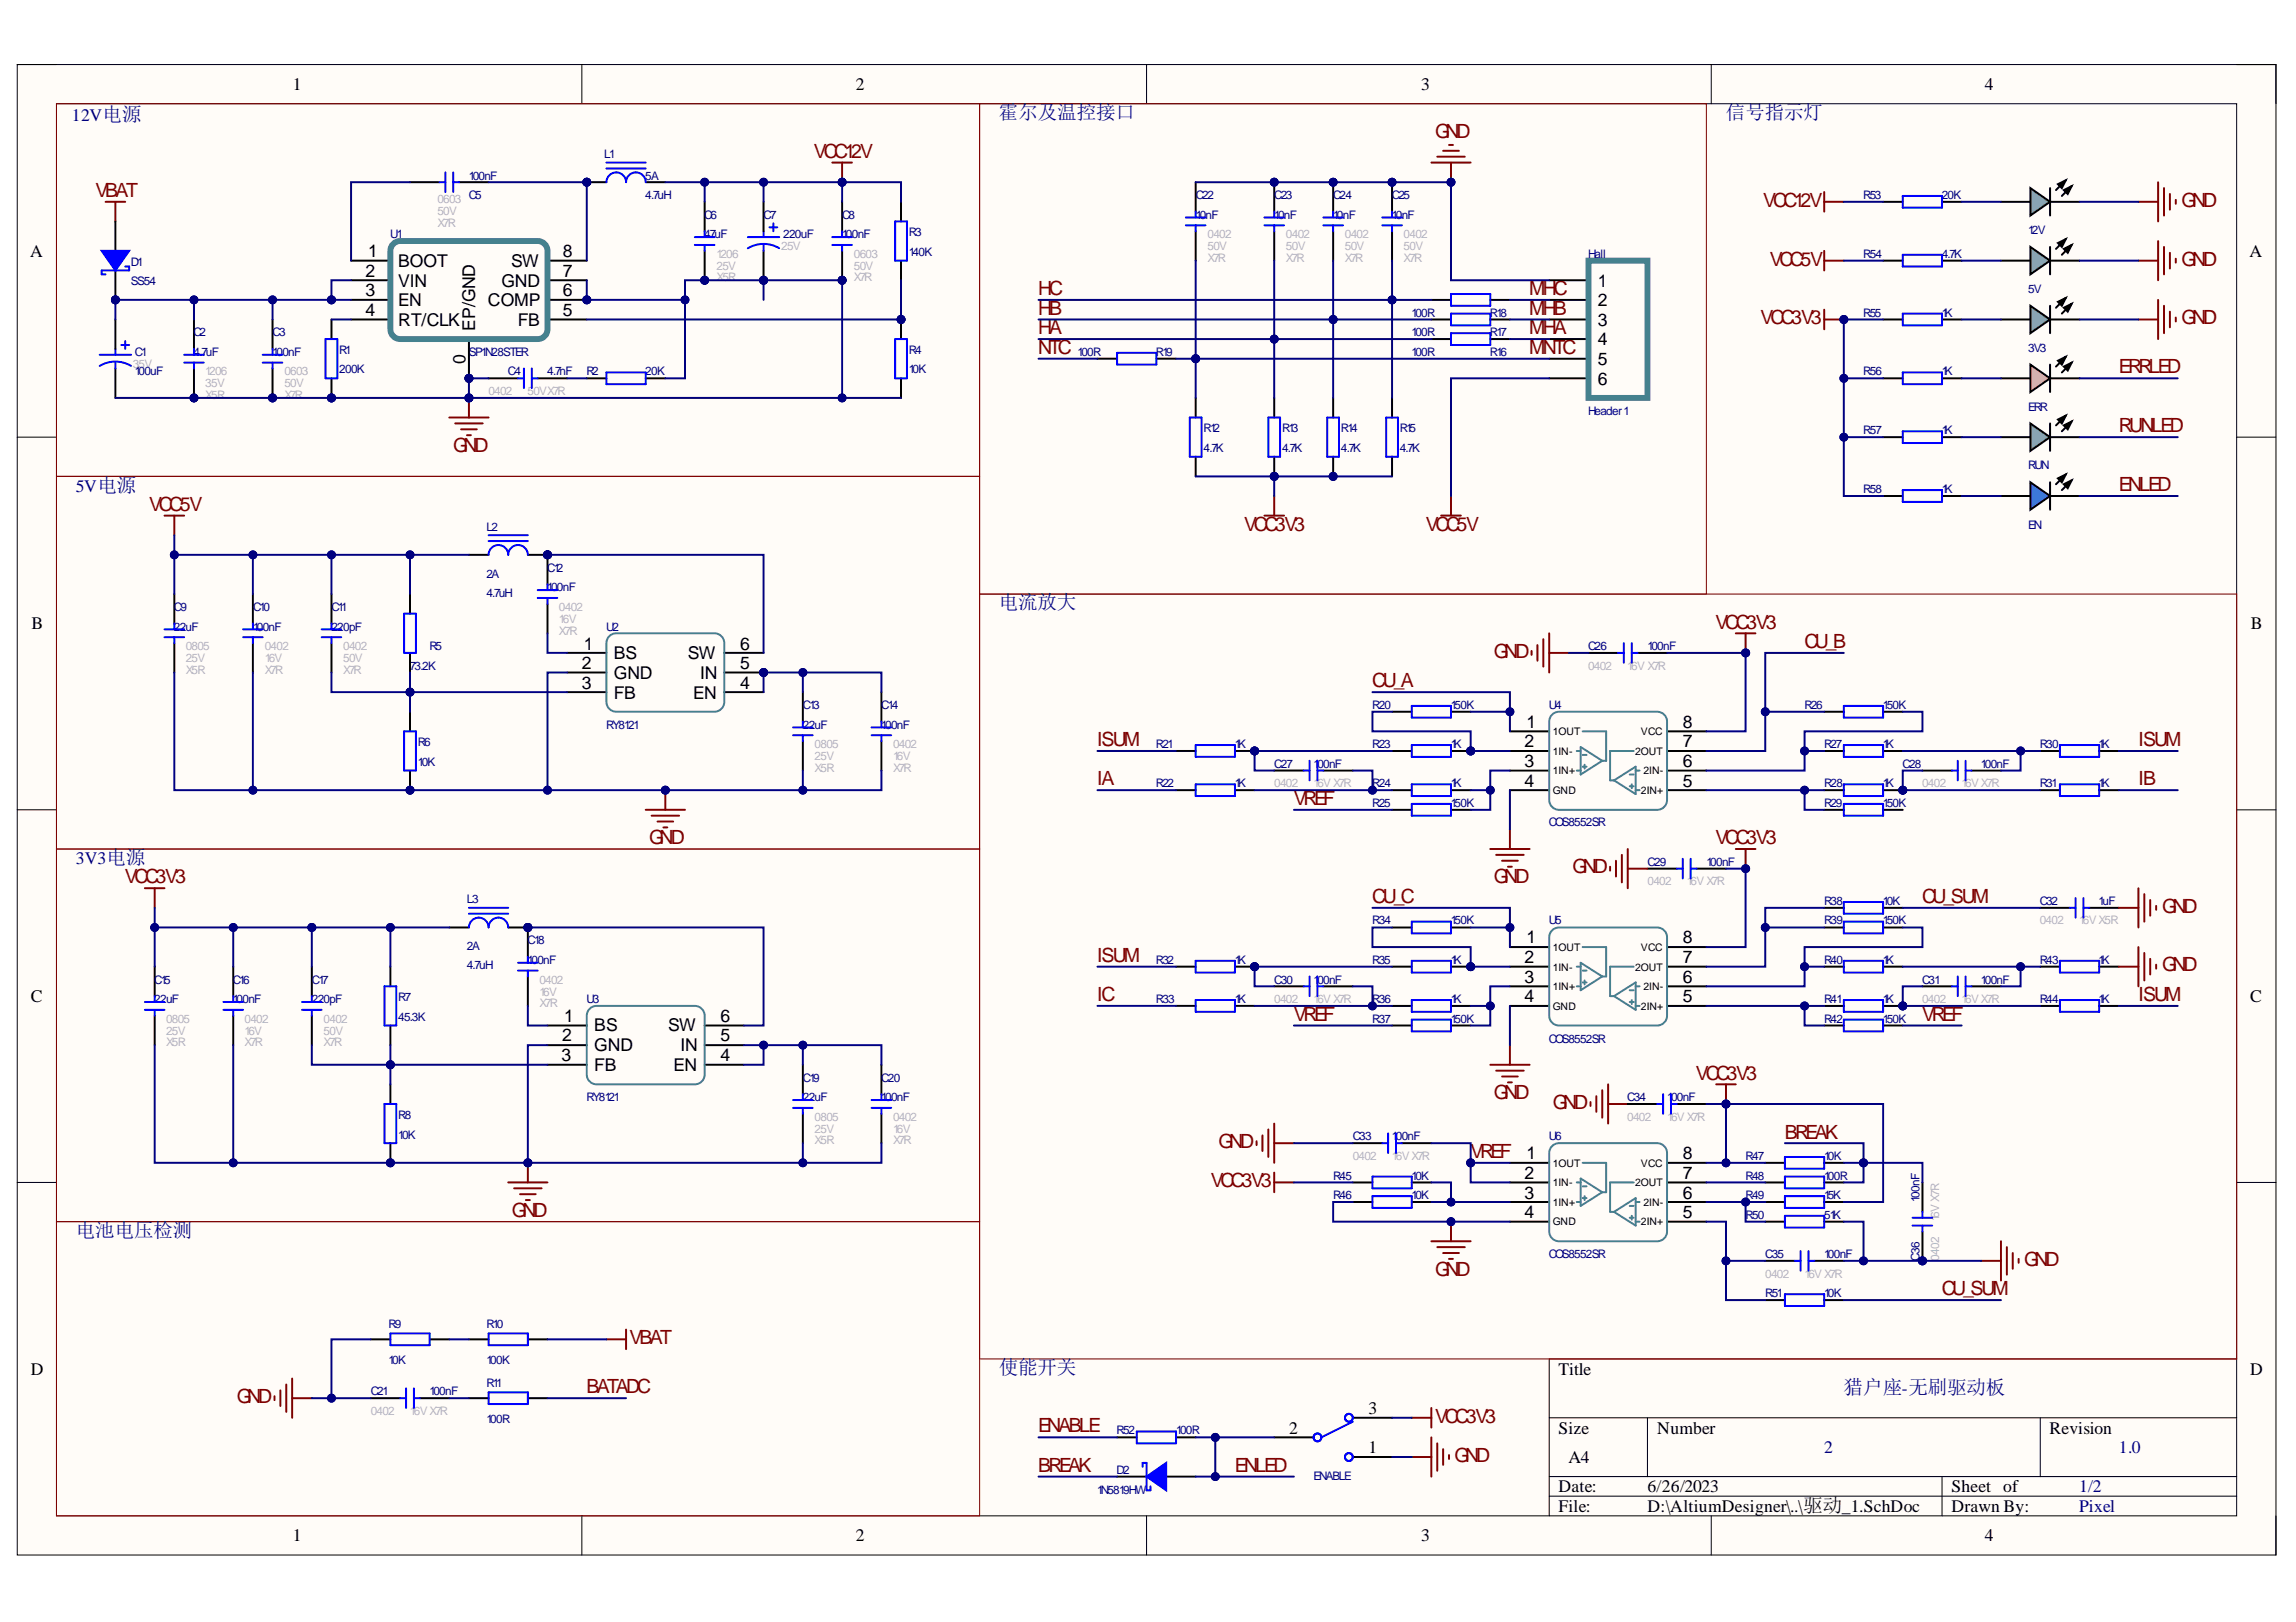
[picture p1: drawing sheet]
<svg xmlns="http://www.w3.org/2000/svg" width="297mm" height="210mm" viewBox="0 0 297 210" stroke-linecap="round" stroke-linejoin="round" font-family="sans-serif">
<defs><g id="words">
<g font-size="2.5" fill="#000080">
<text x="129.2" y="15.4">霍尔及温控接口</text>
<text x="223.3" y="15.4">信号指示灯</text>
<text x="129.2" y="78.8">电流放大</text>
<text x="9.8" y="160.1">电池电压检测</text>
<text x="129.2" y="177.8">使能开关</text>
<text x="238.5" y="180.4">猎户座-无刷驱动板</text>
</g>
<g font-size="2.5" fill="#800000">
<text x="185.7" y="17.9">GND</text>
<text x="105.3" y="20.4">VCC12V</text>
<text x="12.3" y="25.5">VBAT</text>
<text x="228.1" y="26.8">VCC12V</text>
<text x="282.2" y="26.8">GND</text>
<text x="229" y="34.4">VCC5V</text>
<text x="282.2" y="34.4">GND</text>
<text x="134.3" y="38.2">HC</text>
<text x="134.3" y="40.7">HB</text>
<text x="197.8" y="38.2">MHC</text>
<text x="197.8" y="40.7">MHB</text>
<text x="227.8" y="42">VCC3V3</text>
<text x="282.2" y="42">GND</text>
<text x="134.3" y="43.3">HA</text>
<text x="134.3" y="45.8">NTC</text>
<text x="197.8" y="43.3">MHA</text>
<text x="197.8" y="45.8">MNTC</text>
<text x="274.1" y="48.3">ERRLED</text>
<text x="58.6" y="58.5">GND</text>
<text x="274.1" y="55.9">RUNLED</text>
<text x="274.1" y="63.5">ENLED</text>
<text x="19.3" y="66.1">VCC5V</text>
<text x="161" y="68.7">VCC3V3</text>
<text x="184.5" y="68.7">VCC5V</text>
<text x="221.9" y="81.4">VCC3V3</text>
<text x="233.4" y="83.9">CU_B</text>
<text x="177.5" y="89">CU_A</text>
<text x="193.3" y="85.2">GND</text>
<text x="141.9" y="96.6">ISUM</text>
<text x="141.9" y="101.6">IA</text>
<text x="276.7" y="96.6">ISUM</text>
<text x="276.7" y="101.6">IB</text>
<text x="167.4" y="104.2">VREF</text>
<text x="84" y="109.2">GND</text>
<text x="203.4" y="113">GND</text>
<text x="221.9" y="109.2">VCC3V3</text>
<text x="16.2" y="114.3">VCC3V3</text>
<text x="177.5" y="116.8">CU_C</text>
<text x="193.3" y="114.3">GND</text>
<text x="248.7" y="116.8">CU_SUM</text>
<text x="279.7" y="118.1">GND</text>
<text x="141.9" y="124.4">ISUM</text>
<text x="279.7" y="125.7">GND</text>
<text x="141.9" y="129.6">IC</text>
<text x="276.7" y="129.6">ISUM</text>
<text x="167.4" y="132.1">VREF</text>
<text x="248.7" y="132.1">VREF</text>
<text x="193.3" y="142.3">GND</text>
<text x="200.9" y="143.5">GND</text>
<text x="219.4" y="139.7">VCC3V3</text>
<text x="157.7" y="148.6">GND</text>
<text x="190.2" y="149.9">VREF</text>
<text x="230.9" y="147.3">BREAK</text>
<text x="156.6" y="153.7">VCC3V3</text>
<text x="66.2" y="157.5">GND</text>
<text x="185.7" y="165.1">GND</text>
<text x="251.2" y="167.6">CU_SUM</text>
<text x="261.9" y="163.8">GND</text>
<text x="81.5" y="173.9">VBAT</text>
<text x="30.6" y="181.6">GND</text>
<text x="75.9" y="180.3">BATADC</text>
<text x="134.3" y="185.4">ENABLE</text>
<text x="185.7" y="184.1">VCC3V3</text>
<text x="134.3" y="190.5">BREAK</text>
<text x="159.8" y="190.5">ENLED</text>
<text x="188.2" y="189.2">GND</text>
</g>
<g font-size="2.3">
<text x="37.9" y="11.7">1</text>
<text x="110.7" y="11.7">2</text>
<text x="183.9" y="11.7">3</text>
<text x="256.8" y="11.7">4</text>
<text x="3.9" y="33.3">A</text>
<text x="47.3" y="35.8">2</text>
<text x="47.6" y="33.3">1</text>
<text x="51.5" y="34.6">BOOT</text>
<text x="66.1" y="34.6">SW</text>
<text x="72.8" y="35.8">7</text>
<text x="72.8" y="33.3">8</text>
<text x="291" y="33.3">A</text>
<text x="47.3" y="38.4">3</text>
<text x="47.3" y="40.9">4</text>
<text x="51.5" y="37.1">VIN</text>
<text x="51.5" y="39.6">EN</text>
<text x="63.1" y="39.6">COMP</text>
<text x="64.9" y="37.1">GND</text>
<text x="72.8" y="40.9">5</text>
<text x="72.8" y="38.4">6</text>
<text x="206.7" y="37.1">1</text>
<text x="206.7" y="39.6">2</text>
<text x="51.5" y="42.2">RT/CLK</text>
<text x="60.2" y="47.1" transform="rotate(-90 60.2 47.1)">0</text>
<text x="61.5" y="42.8" transform="rotate(-90 61.5 42.8)">EP/GND</text>
<text x="67" y="42.2">FB</text>
<text x="206.7" y="42.2">3</text>
<text x="206.7" y="44.7">4</text>
<text x="206.7" y="47.2">5</text>
<text x="206.7" y="49.8">6</text>
<text x="4.1" y="81.4">B</text>
<text x="291.2" y="81.4">B</text>
<text x="75.3" y="86.6">2</text>
<text x="75.3" y="89.1">3</text>
<text x="75.5" y="84.1">1</text>
<text x="79.4" y="85.3">BS</text>
<text x="79.4" y="87.9">GND</text>
<text x="89" y="85.3">SW</text>
<text x="90.6" y="87.9">IN</text>
<text x="95.7" y="89.1">4</text>
<text x="95.7" y="86.6">5</text>
<text x="95.7" y="84.1">6</text>
<text x="79.4" y="90.4">FB</text>
<text x="89.7" y="90.4">EN</text>
<text x="197.5" y="94.2">1</text>
<text x="217.7" y="94.2">8</text>
<text x="197.2" y="96.7">2</text>
<text x="197.2" y="99.3">3</text>
<text x="197.2" y="101.8">4</text>
<text x="217.7" y="101.8">5</text>
<text x="217.7" y="99.3">6</text>
<text x="217.7" y="96.7">7</text>
<text x="197.2" y="124.6">2</text>
<text x="197.5" y="122.1">1</text>
<text x="217.7" y="124.6">7</text>
<text x="217.7" y="122.1">8</text>
<text x="4" y="129.7">C</text>
<text x="197.2" y="127.1">3</text>
<text x="197.2" y="129.7">4</text>
<text x="217.7" y="129.7">5</text>
<text x="217.7" y="127.1">6</text>
<text x="291.1" y="129.7">C</text>
<text x="72.7" y="137.3">3</text>
<text x="72.7" y="134.7">2</text>
<text x="73" y="132.2">1</text>
<text x="76.9" y="133.5">BS</text>
<text x="76.9" y="136">GND</text>
<text x="86.4" y="133.5">SW</text>
<text x="88" y="136">IN</text>
<text x="93.2" y="137.3">4</text>
<text x="93.2" y="134.7">5</text>
<text x="93.2" y="132.2">6</text>
<text x="76.9" y="138.6">FB</text>
<text x="87.1" y="138.6">EN</text>
<text x="197.2" y="152.6">2</text>
<text x="197.2" y="155.1">3</text>
<text x="197.5" y="150">1</text>
<text x="217.7" y="155.1">6</text>
<text x="217.7" y="152.6">7</text>
<text x="217.7" y="150">8</text>
<text x="197.2" y="157.6">4</text>
<text x="217.7" y="157.6">5</text>
<text x="4" y="177.9">D</text>
<text x="201.6" y="177.9">Title</text>
<text x="291.1" y="177.9">D</text>
<text x="166.8" y="185.5">2</text>
<text x="177" y="183">3</text>
<text x="201.6" y="185.5">Size</text>
<text x="214.4" y="185.5">Number</text>
<text x="265.2" y="185.5">Revision</text>
<text x="177" y="188.1">1</text>
<text x="202.9" y="189.3">A4</text>
<text x="201.6" y="193.1">Date:</text>
<text x="201.6" y="195.7">File:</text>
<text x="213.1" y="193.1">6/26/2023</text>
<text x="213.1" y="195.7">D:\AltiumDesigner\..\驱动_1.SchDoc</text>
<text x="252.5" y="193.1">Sheet of</text>
<text x="252.5" y="195.7">Drawn By:</text>
<text x="37.9" y="199.5">1</text>
<text x="110.7" y="199.5">2</text>
<text x="183.9" y="199.5">3</text>
<text x="256.8" y="199.5">4</text>
</g>
<g font-size="2.3" fill="#000080">
<text x="9.3" y="15.6">12V电源</text>
<text x="9.8" y="63.6">5V电源</text>
<text x="9.8" y="111.9">3V3电源</text>
<text x="236" y="188.1">2</text>
<text x="274.1" y="188.1">1.0</text>
<text x="269" y="195.7">Pixel</text>
<text x="269" y="193.1">1/2</text>
</g>
<g font-size="1.5" fill="#000080">
<text x="60.6" y="23.2">100nF</text>
<text x="78.2" y="20.4">L1</text>
<text x="83.5" y="23.2">5A</text>
<text x="60.6" y="25.8">C5</text>
<text x="83.5" y="25.8">4.7uH</text>
<text x="91.1" y="28.3">C6</text>
<text x="98.8" y="28.3">C7</text>
<text x="108.9" y="28.3">C8</text>
<text x="154.7" y="28.3">10nF</text>
<text x="154.7" y="25.8">C22</text>
<text x="164.8" y="28.3">10nF</text>
<text x="164.8" y="25.8">C23</text>
<text x="172.5" y="28.3">10nF</text>
<text x="172.5" y="25.8">C24</text>
<text x="180.1" y="28.3">10nF</text>
<text x="180.1" y="25.8">C25</text>
<text x="241.1" y="25.8">R53</text>
<text x="251.2" y="25.8">20K</text>
<text x="16.9" y="34.4">D1</text>
<text x="50.5" y="30.8">U1</text>
<text x="91.1" y="30.8">47uF</text>
<text x="101.3" y="30.8">220uF</text>
<text x="108.9" y="30.8">100nF</text>
<text x="117.6" y="33.1">140K</text>
<text x="117.6" y="30.6">R3</text>
<text x="205.4" y="33.4">Hall</text>
<text x="241.1" y="33.4">R54</text>
<text x="251.2" y="33.4">4.7K</text>
<text x="262.4" y="30.3">12V</text>
<text x="16.9" y="36.9">SS54</text>
<text x="182.6" y="41">100R</text>
<text x="192.8" y="41">R18</text>
<text x="241.1" y="41">R55</text>
<text x="251.2" y="41">1K</text>
<text x="262.4" y="37.9">5V</text>
<text x="17.4" y="46">C1</text>
<text x="25" y="46">4.7uF</text>
<text x="25" y="43.5">C2</text>
<text x="35.3" y="46">100nF</text>
<text x="35.3" y="43.5">C3</text>
<text x="43.9" y="45.8">R1</text>
<text x="60.6" y="46">SP1N28STER</text>
<text x="117.6" y="45.8">R4</text>
<text x="139.4" y="46">100R</text>
<text x="149.5" y="46">R19</text>
<text x="182.6" y="46">100R</text>
<text x="182.6" y="43.5">100R</text>
<text x="192.8" y="46">R16</text>
<text x="192.8" y="43.5">R17</text>
<text x="262.4" y="45.5">3V3</text>
<text x="17.4" y="48.6">100uF</text>
<text x="43.9" y="48.3">200K</text>
<text x="65.7" y="48.6">C4</text>
<text x="70.8" y="48.6">4.7nF</text>
<text x="75.9" y="48.6">R2</text>
<text x="83.5" y="48.6">20K</text>
<text x="117.6" y="48.3">10K</text>
<text x="205.4" y="53.6">Header 1</text>
<text x="241.1" y="48.6">R56</text>
<text x="251.2" y="48.6">1K</text>
<text x="262.4" y="53.1">ERR</text>
<text x="155.7" y="58.5">4.7K</text>
<text x="155.7" y="55.9">R12</text>
<text x="165.9" y="58.5">4.7K</text>
<text x="165.9" y="55.9">R13</text>
<text x="173.5" y="58.5">4.7K</text>
<text x="173.5" y="55.9">R14</text>
<text x="181.1" y="58.5">4.7K</text>
<text x="181.1" y="55.9">R15</text>
<text x="241.1" y="56.2">R57</text>
<text x="251.2" y="56.2">1K</text>
<text x="241.1" y="63.8">R58</text>
<text x="251.2" y="63.8">1K</text>
<text x="262.4" y="60.7">RUN</text>
<text x="62.9" y="68.7">L2</text>
<text x="262.4" y="68.4">EN</text>
<text x="62.9" y="74.8">2A</text>
<text x="62.9" y="77.3">4.7uH</text>
<text x="70.8" y="76.5">100nF</text>
<text x="70.8" y="74">C12</text>
<text x="22.5" y="81.6">22uF</text>
<text x="22.5" y="79.1">C9</text>
<text x="32.7" y="81.6">100nF</text>
<text x="32.7" y="79.1">C10</text>
<text x="42.9" y="81.6">220pF</text>
<text x="42.9" y="79.1">C11</text>
<text x="78.4" y="81.6">U2</text>
<text x="53" y="86.7">73.2K</text>
<text x="55.6" y="84.1">R5</text>
<text x="205.4" y="84.1">C26</text>
<text x="213.1" y="84.1">100nF</text>
<text x="78.4" y="94.3">RY8121</text>
<text x="103.9" y="94.3">22uF</text>
<text x="103.9" y="91.7">C13</text>
<text x="114" y="94.3">100nF</text>
<text x="114" y="91.7">C14</text>
<text x="177.5" y="91.7">R20</text>
<text x="187.7" y="91.7">150K</text>
<text x="200.4" y="91.7">U4</text>
<text x="233.4" y="91.7">R26</text>
<text x="243.6" y="91.7">150K</text>
<text x="54" y="99.1">10K</text>
<text x="54" y="96.6">R6</text>
<text x="149.5" y="96.8">R21</text>
<text x="149.5" y="101.9">R22</text>
<text x="159.8" y="96.8">1K</text>
<text x="159.8" y="101.9">1K</text>
<text x="164.8" y="99.4">C27</text>
<text x="169.9" y="99.4">100nF</text>
<text x="177.5" y="96.8">R23</text>
<text x="177.5" y="101.9">R24</text>
<text x="187.7" y="96.8">1K</text>
<text x="187.7" y="101.9">1K</text>
<text x="236" y="96.8">R27</text>
<text x="236" y="101.9">R28</text>
<text x="243.6" y="96.8">1K</text>
<text x="243.6" y="101.9">1K</text>
<text x="246.1" y="99.4">C28</text>
<text x="256.3" y="99.4">100nF</text>
<text x="263.9" y="101.9">R31</text>
<text x="263.9" y="96.8">R30</text>
<text x="271.5" y="101.9">1K</text>
<text x="271.5" y="96.8">1K</text>
<text x="177.5" y="104.4">R25</text>
<text x="187.7" y="104.4">150K</text>
<text x="200.4" y="107">COS8552SR</text>
<text x="236" y="104.4">R29</text>
<text x="243.6" y="104.4">150K</text>
<text x="213.1" y="112">C29</text>
<text x="220.8" y="112">100nF</text>
<text x="60.4" y="116.8">L3</text>
<text x="177.5" y="119.6">R34</text>
<text x="187.7" y="119.6">150K</text>
<text x="200.4" y="119.6">U5</text>
<text x="236" y="119.6">R39</text>
<text x="236" y="117.1">R38</text>
<text x="243.6" y="119.6">150K</text>
<text x="243.6" y="117.1">10K</text>
<text x="263.9" y="117.1">C32</text>
<text x="271.5" y="117.1">1uF</text>
<text x="60.4" y="122.9">2A</text>
<text x="60.4" y="125.5">4.7uH</text>
<text x="68.3" y="124.7">100nF</text>
<text x="68.3" y="122.2">C18</text>
<text x="149.5" y="124.7">R32</text>
<text x="159.8" y="124.7">1K</text>
<text x="177.5" y="124.7">R35</text>
<text x="187.7" y="124.7">1K</text>
<text x="236" y="124.7">R40</text>
<text x="243.6" y="124.7">1K</text>
<text x="263.9" y="124.7">R43</text>
<text x="271.5" y="124.7">1K</text>
<text x="20" y="129.8">22uF</text>
<text x="20" y="127.3">C15</text>
<text x="30.1" y="129.8">100nF</text>
<text x="30.1" y="127.3">C16</text>
<text x="40.3" y="129.8">220pF</text>
<text x="40.3" y="127.3">C17</text>
<text x="51.5" y="129.6">R7</text>
<text x="75.9" y="129.8">U3</text>
<text x="149.5" y="129.8">R33</text>
<text x="159.8" y="129.8">1K</text>
<text x="164.8" y="127.3">C30</text>
<text x="169.9" y="127.3">100nF</text>
<text x="177.5" y="129.8">R36</text>
<text x="187.7" y="129.8">1K</text>
<text x="236" y="129.8">R41</text>
<text x="243.6" y="129.8">1K</text>
<text x="248.7" y="127.3">C31</text>
<text x="256.3" y="127.3">100nF</text>
<text x="263.9" y="129.8">R44</text>
<text x="271.5" y="129.8">1K</text>
<text x="51.5" y="132.1">45.3K</text>
<text x="177.5" y="132.4">R37</text>
<text x="187.7" y="132.4">150K</text>
<text x="200.4" y="134.9">COS8552SR</text>
<text x="236" y="132.4">R42</text>
<text x="243.6" y="132.4">150K</text>
<text x="75.9" y="142.5">RY8121</text>
<text x="103.9" y="142.5">22uF</text>
<text x="103.9" y="140">C19</text>
<text x="114" y="142.5">100nF</text>
<text x="114" y="140">C20</text>
<text x="210.5" y="142.5">C34</text>
<text x="215.7" y="142.5">1</text>
<text x="216.2" y="142.5">00nF</text>
<text x="51.5" y="147.3">10K</text>
<text x="51.5" y="144.8">R8</text>
<text x="175" y="147.6">C33</text>
<text x="180.1" y="147.6">100nF</text>
<text x="200.4" y="147.6">U6</text>
<text x="172.5" y="152.7">R45</text>
<text x="172.5" y="155.2">R46</text>
<text x="182.6" y="152.7">10K</text>
<text x="182.6" y="155.2">10K</text>
<text x="225.8" y="150.1">R47</text>
<text x="225.8" y="152.7">R48</text>
<text x="225.8" y="155.2">R49</text>
<text x="236" y="150.1">10K</text>
<text x="236" y="152.7">100R</text>
<text x="236" y="155.2">15K</text>
<text x="248.3" y="155.5" transform="rotate(-90 248.3 155.5)">100nF</text>
<text x="225.8" y="157.7">R50</text>
<text x="236" y="157.7">51K</text>
<text x="200.4" y="162.8">COS8552SR</text>
<text x="228.4" y="167.9">R51</text>
<text x="228.4" y="162.8">C35</text>
<text x="236" y="167.9">10K</text>
<text x="236" y="162.8">100nF</text>
<text x="248.3" y="163.1" transform="rotate(-90 248.3 163.1)">C36</text>
<text x="50.2" y="171.9">R9</text>
<text x="62.9" y="171.9">R10</text>
<text x="50.2" y="176.5">10K</text>
<text x="62.9" y="179.5">R11</text>
<text x="62.9" y="176.5">100K</text>
<text x="48" y="180.5">C21</text>
<text x="55.6" y="180.5">100nF</text>
<text x="62.9" y="184.1">100R</text>
<text x="144.5" y="185.6">R52</text>
<text x="152.2" y="185.6">100R</text>
<text x="144.5" y="190.8">D2</text>
<text x="169.9" y="191.5">ENABLE</text>
<text x="141.9" y="193.3">1N5819HW</text>
</g>
<g font-size="1.5" fill="#b7b7b7">
<text x="56.6" y="26.3">0603</text>
<text x="56.6" y="27.8">50V</text>
<text x="56.6" y="29.3">X7R</text>
<text x="92.7" y="33.4">1206</text>
<text x="92.7" y="34.9">25V</text>
<text x="101.1" y="32.4">25V</text>
<text x="110.5" y="33.4">0603</text>
<text x="110.5" y="34.9">50V</text>
<text x="156.2" y="30.8">0402</text>
<text x="156.2" y="32.4">50V</text>
<text x="156.2" y="33.9">X7R</text>
<text x="166.4" y="30.8">0402</text>
<text x="166.4" y="32.4">50V</text>
<text x="166.4" y="33.9">X7R</text>
<text x="174" y="30.8">0402</text>
<text x="174" y="32.4">50V</text>
<text x="174" y="33.9">X7R</text>
<text x="181.6" y="30.8">0402</text>
<text x="181.6" y="32.4">50V</text>
<text x="181.6" y="33.9">X7R</text>
<text x="92.7" y="36.4">X5R</text>
<text x="110.5" y="36.4">X7R</text>
<text x="17.2" y="47.6">35V</text>
<text x="26.6" y="48.6">1206</text>
<text x="26.6" y="50.1">35V</text>
<text x="26.6" y="51.6">X5R</text>
<text x="36.8" y="48.6">0603</text>
<text x="36.8" y="50.1">50V</text>
<text x="36.8" y="51.6">X7R</text>
<text x="63.2" y="51.1">0402</text>
<text x="68.3" y="51.1">50VX7R</text>
<text x="72.3" y="79.1">0402</text>
<text x="72.3" y="80.6">16V</text>
<text x="72.3" y="82.1">X7R</text>
<text x="24" y="84.1">0805</text>
<text x="24" y="85.7">25V</text>
<text x="24" y="87.2">X5R</text>
<text x="34.3" y="84.1">0402</text>
<text x="34.3" y="85.7">16V</text>
<text x="34.3" y="87.2">X7R</text>
<text x="44.4" y="84.1">0402</text>
<text x="44.4" y="85.7">50V</text>
<text x="44.4" y="87.2">X7R</text>
<text x="205.4" y="86.7">0402</text>
<text x="210.5" y="86.7">16V X7R</text>
<text x="105.4" y="96.8">0805</text>
<text x="105.4" y="98.3">25V</text>
<text x="105.4" y="99.9">X5R</text>
<text x="115.5" y="96.8">0402</text>
<text x="115.5" y="98.3">16V</text>
<text x="115.5" y="99.9">X7R</text>
<text x="164.8" y="101.9">0402</text>
<text x="169.9" y="101.9">16V X7R</text>
<text x="248.7" y="101.9">0402</text>
<text x="253.7" y="101.9">16V X7R</text>
<text x="213.1" y="114.6">0402</text>
<text x="218.2" y="114.6">16V X7R</text>
<text x="263.9" y="119.6">0402</text>
<text x="269" y="119.6">16V X5R</text>
<text x="69.8" y="127.3">0402</text>
<text x="69.8" y="128.8">16V</text>
<text x="69.8" y="130.4">X7R</text>
<text x="164.8" y="129.8">0402</text>
<text x="169.9" y="129.8">16V X7R</text>
<text x="248.7" y="129.8">0402</text>
<text x="253.7" y="129.8">16V X7R</text>
<text x="21.5" y="132.4">0805</text>
<text x="21.5" y="133.9">25V</text>
<text x="21.5" y="135.4">X5R</text>
<text x="31.6" y="132.4">0402</text>
<text x="31.6" y="133.9">16V</text>
<text x="31.6" y="135.4">X7R</text>
<text x="41.9" y="132.4">0402</text>
<text x="41.9" y="133.9">50V</text>
<text x="41.9" y="135.4">X7R</text>
<text x="105.4" y="145.1">0805</text>
<text x="105.4" y="146.6">25V</text>
<text x="105.4" y="148.1">X5R</text>
<text x="115.5" y="145.1">0402</text>
<text x="115.5" y="146.6">16V</text>
<text x="115.5" y="148.1">X7R</text>
<text x="210.5" y="145.1">0402</text>
<text x="215.7" y="145.1">16V X7R</text>
<text x="175" y="150.1">0402</text>
<text x="180.1" y="150.1">16V X7R</text>
<text x="250.9" y="158.1" transform="rotate(-90 250.9 158.1)">16VX7R</text>
<text x="228.4" y="165.3">0402</text>
<text x="233.4" y="165.3">16V X7R</text>
<text x="250.9" y="163.1" transform="rotate(-90 250.9 163.1)">0402</text>
<text x="48" y="183.1">0402</text>
<text x="53" y="183.1">16V X7R</text>
</g>
<g font-size="1.4">
<text x="200.9" y="95.1">1OUT</text>
<text x="212.3" y="95.1">VCC</text>
<text x="200.9" y="97.7">1IN-</text>
<text x="200.9" y="100.2">1IN+</text>
<text x="211.5" y="97.7">2OUT</text>
<text x="212.6" y="100.2">2IN-</text>
<text x="200.9" y="102.7">GND</text>
<text x="212.3" y="102.7">2IN+</text>
<text x="200.9" y="123.1">1OUT</text>
<text x="200.9" y="125.6">1IN-</text>
<text x="211.5" y="125.6">2OUT</text>
<text x="212.3" y="123.1">VCC</text>
<text x="200.9" y="128.2">1IN+</text>
<text x="200.9" y="130.7">GND</text>
<text x="212.3" y="130.7">2IN+</text>
<text x="212.6" y="128.2">2IN-</text>
<text x="200.9" y="151">1OUT</text>
<text x="200.9" y="153.5">1IN-</text>
<text x="211.5" y="153.5">2OUT</text>
<text x="212.3" y="151">VCC</text>
<text x="200.9" y="156">1IN+</text>
<text x="200.9" y="158.6">GND</text>
<text x="212.3" y="158.6">2IN+</text>
<text x="212.6" y="156">2IN-</text>
</g>
</g></defs>
<path d="M2.2 8.4h292.2v192.8h-292.2z" fill-rule="evenodd" fill="#fffcf8"/>
<path d="M2.2 8.4h292.2v192.8h-292.2z" fill="none" stroke="#000" stroke-width=".13"/>
<path d="M7.3 13.4h282.1v182.8h-282.1z" fill-rule="evenodd" fill="#fffcf8"/>
<g fill="none" stroke="#000" stroke-width=".13">
<path d="M2.2 8.3h5.1M7.3 13.4h282.1v182.8h-282.1zM75.3 8.3v5.1M148.3 8.3v5.1M221.4 8.4v5M289.4 8.4h5v5M2.2 56.6h5.1M289.4 56.6h5M2.2 104.8h5.1M289.4 104.8h5M2.2 153h5.1M289.4 153h5"/>
<path d="M289.4 175.9h-89v20.3M75.3 196.2v5M148.3 196.2v5M200.4 183.5h89M200.4 191.1h89M200.4 193.6h89M213.1 183.5v7.6M221.4 196.2v5M251.2 191.1v5.1M264 183.5v7.6M294.4 196.2v5"/>
</g>
<circle cx="75.9" cy="38.8" r=".51" fill="#000080"/>
<circle cx="75.9" cy="38.8" r=".51" fill="none" stroke="#000080" stroke-width=".13"/>
<circle cx="60.7" cy="49" r=".51" fill="#000080"/>
<circle cx="60.7" cy="49" r=".51" fill="none" stroke="#000080" stroke-width=".13"/>
<path d="M45.4 33.7h5.1M45.4 36.3h5.1M45.4 38.8h5.1M70.8 38.8h5.1M45.4 41.3h5.1M70.8 41.3h5.1" fill="none" stroke="#000" stroke-width=".25"/>
<circle cx="75.9" cy="38.8" r=".51" fill="#000080"/>
<circle cx="75.9" cy="38.8" r=".51" fill="none" stroke="#000080" stroke-width=".13"/>
<path d="M70.8 36.3h5.1M70.8 33.7h5.1M60.7 43.9v5.1" fill="none" stroke="#000" stroke-width=".25"/>
<circle cx="60.7" cy="49" r=".51" fill="#000080"/>
<circle cx="60.7" cy="49" r=".51" fill="none" stroke="#000080" stroke-width=".13"/>
<path d="M51 31.4l.8-.2h17.8a1.27 1.27 0 0 1 1.2 1.3v10.1a1.26 1.26 0 0 1-1.2 1.3h-17.8a1.26 1.26 0 0 1-1.3-1.3v-10.1l.1-.4z" fill="none" stroke="#45818e" stroke-width=".76"/>
<path d="M58.1 54h5.1M58.9 54.8h3.5M59.7 55.6h2M60.4 56.3h.5M60.7 51.5v2.5" fill="none" stroke="#800000" stroke-width=".25"/>
<circle cx="60.7" cy="51.5" r=".51" fill="#000080"/>
<circle cx="60.7" cy="51.5" r=".51" fill="none" stroke="#000080" stroke-width=".13"/>
<path d="M14.9 41.3v3.9M14.9 47.7v3.8M75.9 49h2.6M83.5 49h2.6" fill="none" stroke="#000" stroke-width=".25"/>
<path d="M12.9 45.9h4.1M14.9 45.2v.7M14.9 46.9v.8M15.7 44.6h1M16.2 44.1v1.1M16.9 47.3a4 4 0 0 0-4 .1M78.5 48.2h5v1.5h-5z" fill="none" stroke="#00f" stroke-width=".25"/>
<path d="M13.7 26.1h2.5M14.9 26.1v2.6" fill="none" stroke="#800000" stroke-width=".25"/>
<circle cx="25.1" cy="51.5" r=".51" fill="#000080"/>
<circle cx="25.1" cy="51.5" r=".51" fill="none" stroke="#000080" stroke-width=".13"/>
<path d="M25.1 47.7v3.8" fill="none" stroke="#000" stroke-width=".25"/>
<circle cx="25.1" cy="51.5" r=".51" fill="#000080"/>
<circle cx="25.1" cy="51.5" r=".51" fill="none" stroke="#000080" stroke-width=".13"/>
<path d="M25.1 41.3v3.9" fill="none" stroke="#000" stroke-width=".25"/>
<path d="M23.8 45.9h2.6M23.8 46.9h2.6M25.1 45.2v.7M25.1 46.9v.8" fill="none" stroke="#00f" stroke-width=".25"/>
<circle cx="35.3" cy="51.5" r=".51" fill="#000080"/>
<circle cx="35.3" cy="51.5" r=".51" fill="none" stroke="#000080" stroke-width=".13"/>
<path d="M35.3 47.7v3.8" fill="none" stroke="#000" stroke-width=".25"/>
<circle cx="35.3" cy="51.5" r=".51" fill="#000080"/>
<circle cx="35.3" cy="51.5" r=".51" fill="none" stroke="#000080" stroke-width=".13"/>
<path d="M35.3 41.3v3.9" fill="none" stroke="#000" stroke-width=".25"/>
<path d="M34 45.9h2.5M34 46.9h2.5M35.3 45.2v.7M35.3 46.9v.8" fill="none" stroke="#00f" stroke-width=".25"/>
<circle cx="42.9" cy="51.5" r=".51" fill="#000080"/>
<circle cx="42.9" cy="51.5" r=".51" fill="none" stroke="#000080" stroke-width=".13"/>
<path d="M42.9 41.3v2.6M42.9 49v2.5" fill="none" stroke="#000" stroke-width=".25"/>
<circle cx="42.9" cy="51.5" r=".51" fill="#000080"/>
<circle cx="42.9" cy="51.5" r=".51" fill="none" stroke="#000080" stroke-width=".13"/>
<path d="M56.9 23.6h.7M57.6 22.3v2.5M58.6 23.6h.8M58.6 22.3v2.5M42.1 43.9h1.5v5.1h-1.5zM67 49h.8M67.8 47.7v2.5M68.8 49h.8M68.8 47.7v2.5" fill="none" stroke="#00f" stroke-width=".25"/>
<path d="M53 23.6h3.9M59.4 23.6h3.8M63.2 49h3.8M69.6 49h3.8" fill="none" stroke="#000" stroke-width=".25"/>
<circle cx="75.9" cy="23.6" r=".51" fill="#000080"/>
<circle cx="75.9" cy="23.6" r=".51" fill="none" stroke="#000080" stroke-width=".13"/>
<path d="M75.9 23.6h2.6" fill="none" stroke="#000" stroke-width=".25"/>
<circle cx="75.9" cy="23.6" r=".51" fill="#000080"/>
<circle cx="75.9" cy="23.6" r=".51" fill="none" stroke="#000080" stroke-width=".13"/>
<path d="M83.5 23.6h2.6" fill="none" stroke="#000" stroke-width=".25"/>
<path d="M78.5 23.6a1.27 1.27 0 0 1 1.2-1.3 1.27 1.27 0 0 1 1.3 1.3 1.27 1.27 0 0 1 1.3-1.3 1.27 1.27 0 0 1 1.2 1.3M78.5 21.8h5M78.5 21h5" fill="none" stroke="#00f" stroke-width=".25"/>
<circle cx="91.2" cy="36.3" r=".51" fill="#000080"/>
<circle cx="91.2" cy="36.3" r=".51" fill="none" stroke="#000080" stroke-width=".13"/>
<path d="M91.2 32.5v3.8" fill="none" stroke="#000" stroke-width=".25"/>
<circle cx="91.2" cy="36.3" r=".51" fill="#000080"/>
<circle cx="91.2" cy="36.3" r=".51" fill="none" stroke="#000080" stroke-width=".13"/>
<path d="M91.2 26.1v3.8" fill="none" stroke="#000" stroke-width=".25"/>
<path d="M89.9 30.7h2.5M89.9 31.7h2.5M91.2 29.9v.8M91.2 31.7v.8" fill="none" stroke="#00f" stroke-width=".25"/>
<circle cx="98.8" cy="36.3" r=".51" fill="#000080"/>
<circle cx="98.8" cy="36.3" r=".51" fill="none" stroke="#000080" stroke-width=".13"/>
<path d="M96.7 30.7h4.1M98.8 29.9v.8M99.5 29.4h1.1M100.1 28.9v1" fill="none" stroke="#00f" stroke-width=".25"/>
<path d="M98.8 26.1v3.8M98.8 32.5v3.8" fill="none" stroke="#000" stroke-width=".25"/>
<circle cx="98.8" cy="36.3" r=".51" fill="#000080"/>
<circle cx="98.8" cy="36.3" r=".51" fill="none" stroke="#000080" stroke-width=".13"/>
<path d="M98.8 31.7v.8M100.8 32.1a3.9 3.9 0 0 0-4.1 0" fill="none" stroke="#00f" stroke-width=".25"/>
<circle cx="108.9" cy="36.3" r=".51" fill="#000080"/>
<circle cx="108.9" cy="36.3" r=".51" fill="none" stroke="#000080" stroke-width=".13"/>
<path d="M108.9 32.5v3.8" fill="none" stroke="#000" stroke-width=".25"/>
<circle cx="108.9" cy="36.3" r=".51" fill="#000080"/>
<circle cx="108.9" cy="36.3" r=".51" fill="none" stroke="#000080" stroke-width=".13"/>
<path d="M108.9 26.1v3.8M116.6 26.1v2.6M116.6 33.7v2.6" fill="none" stroke="#000" stroke-width=".25"/>
<path d="M107.7 30.7h2.5M107.7 31.7h2.5M108.9 29.9v.8M108.9 31.7v.8M115.8 28.7h1.5v5h-1.5z" fill="none" stroke="#00f" stroke-width=".25"/>
<circle cx="116.6" cy="41.3" r=".51" fill="#000080"/>
<circle cx="116.6" cy="41.3" r=".51" fill="none" stroke="#000080" stroke-width=".13"/>
<path d="M116.6 41.3v2.6" fill="none" stroke="#000" stroke-width=".25"/>
<circle cx="116.6" cy="41.3" r=".51" fill="#000080"/>
<circle cx="116.6" cy="41.3" r=".51" fill="none" stroke="#000080" stroke-width=".13"/>
<path d="M116.6 49v2.5" fill="none" stroke="#000" stroke-width=".25"/>
<path d="M115.8 43.9h1.5v5.1h-1.5z" fill="none" stroke="#00f" stroke-width=".25"/>
<path d="M107.7 21h2.5M108.9 21v2.6" fill="none" stroke="#800000" stroke-width=".25"/>
<circle cx="108.9" cy="23.6" r=".51" fill="#000080"/>
<circle cx="108.9" cy="23.6" r=".51" fill="none" stroke="#000080" stroke-width=".13"/>
<path d="M7.3 13.4h119.4v48.2h-119.4z" fill="none" stroke="#800000" stroke-width=".13"/>
<circle cx="98.8" cy="87" r=".51" fill="#000080"/>
<circle cx="98.8" cy="87" r=".51" fill="none" stroke="#000080" stroke-width=".13"/>
<path d="M73.4 84.5h5.1M73.4 87h5.1M73.4 89.6h5.1M93.7 87h5.1M93.7 89.6h5.1" fill="none" stroke="#000" stroke-width=".25"/>
<circle cx="98.8" cy="87" r=".51" fill="#000080"/>
<circle cx="98.8" cy="87" r=".51" fill="none" stroke="#000080" stroke-width=".13"/>
<path d="M93.7 84.5h5.1" fill="none" stroke="#000" stroke-width=".25"/>
<path d="M78.7 82.5l.6-.5h.4h12.7a1.27 1.27 0 0 1 1.3 1.2v7.6a1.26 1.26 0 0 1-1.3 1.3h-12.7a1.27 1.27 0 0 1-1.2-1.3v-7.6z" fill="none" stroke="#45818e" stroke-width=".25"/>
<path d="M21.3 66.7h2.5M22.6 66.7v2.6" fill="none" stroke="#800000" stroke-width=".25"/>
<circle cx="70.8" cy="71.8" r=".51" fill="#000080"/>
<circle cx="70.8" cy="71.8" r=".51" fill="none" stroke="#000080" stroke-width=".13"/>
<path d="M60.7 71.8h2.5M68.3 71.8h2.5" fill="none" stroke="#000" stroke-width=".25"/>
<circle cx="70.8" cy="71.8" r=".51" fill="#000080"/>
<circle cx="70.8" cy="71.8" r=".51" fill="none" stroke="#000080" stroke-width=".13"/>
<g fill="none" stroke="#00f" stroke-width=".25">
<path d="M52.3 79.4h1.5v5.1h-1.5zM63.2 71.8a1.27 1.27 0 0 1 1.3-1.3 1.27 1.27 0 0 1 1.3 1.3 1.27 1.27 0 0 1 1.2-1.3 1.27 1.27 0 0 1 1.3 1.3M63.2 70h5.1M63.2 69.3h5.1M21.3 81.4h2.5M21.3 82.5h2.5M22.6 80.7v.7M22.6 82.5v.7M31.4 81.4h2.6M31.4 82.5h2.6M32.7 80.7v.7M32.7 82.5v.7"/>
<path d="M41.6 81.4h2.6M41.6 82.5h2.6M42.9 80.7v.7M42.9 82.5v.7"/>
</g>
<path d="M22.6 76.9v3.8M32.7 76.9v3.8M42.9 76.9v3.8M53 76.9v2.5M22.6 83.2v3.8M32.7 83.2v3.8M42.9 83.2v3.8M53 84.5v2.5" fill="none" stroke="#000" stroke-width=".25"/>
<circle cx="53" cy="102.3" r=".51" fill="#000080"/>
<circle cx="53" cy="102.3" r=".51" fill="none" stroke="#000080" stroke-width=".13"/>
<path d="M53 92.1v2.5M53 99.7v2.6" fill="none" stroke="#000" stroke-width=".25"/>
<circle cx="53" cy="102.3" r=".51" fill="#000080"/>
<circle cx="53" cy="102.3" r=".51" fill="none" stroke="#000080" stroke-width=".13"/>
<path d="M52.3 94.6h1.5v5.1h-1.5z" fill="none" stroke="#00f" stroke-width=".25"/>
<circle cx="70.8" cy="71.8" r=".51" fill="#000080"/>
<circle cx="70.8" cy="71.8" r=".51" fill="none" stroke="#000080" stroke-width=".13"/>
<path d="M70.8 71.8v3.8M70.8 78.1v3.9" fill="none" stroke="#000" stroke-width=".25"/>
<circle cx="70.8" cy="71.8" r=".51" fill="#000080"/>
<circle cx="70.8" cy="71.8" r=".51" fill="none" stroke="#000080" stroke-width=".13"/>
<path d="M69.6 76.4h2.5M69.6 77.4h2.5M70.8 75.6v.8M70.8 77.4v.7M102.6 94.1h2.5M102.6 95.1h2.5M103.9 93.4v.7M103.9 95.1v.8M112.8 94.1h2.5M112.8 95.1h2.5M114 93.4v.7M114 95.1v.8" fill="none" stroke="#00f" stroke-width=".25"/>
<path d="M103.9 89.6v3.8M103.9 95.9v3.8M114 89.6v3.8M114 95.9v3.8" fill="none" stroke="#000" stroke-width=".25"/>
<path d="M83.5 104.8h5.1M84.3 105.6h3.6M85.1 106.3h2M85.8 107.1h.5M86.1 102.3v2.5" fill="none" stroke="#800000" stroke-width=".25"/>
<circle cx="86.1" cy="102.3" r=".51" fill="#000080"/>
<circle cx="86.1" cy="102.3" r=".51" fill="none" stroke="#000080" stroke-width=".13"/>
<path d="M7.3 61.6h119.4v48.3h-119.4z" fill="none" stroke="#800000" stroke-width=".13"/>
<circle cx="14.9" cy="38.8" r=".51" fill="#000080"/>
<circle cx="14.9" cy="38.8" r=".51" fill="none" stroke="#000080" stroke-width=".13"/>
<path d="M14.9 28.7v3.8M14.9 35v3.8" fill="none" stroke="#000" stroke-width=".25"/>
<circle cx="14.9" cy="38.8" r=".51" fill="#000080"/>
<circle cx="14.9" cy="38.8" r=".51" fill="none" stroke="#000080" stroke-width=".13"/>
<path d="M13.2 32.5h3.5l-1.8 2.5z" fill="#00f"/>
<path d="M13.2 32.5h3.5l-1.8 2.5zM16.2 34.5h.5v.5h-3.5v.5h.5" fill="none" stroke="#00f" stroke-width=".25"/>
<path d="M70.8 132.7h5.1M70.8 135.3h5.1M70.8 137.8h5.1M91.2 132.7h5M91.2 135.3h5M91.2 137.8h5" fill="none" stroke="#000" stroke-width=".25"/>
<path d="M76.2 130.7l.6-.5h.4h12.7a1.27 1.27 0 0 1 1.3 1.2v7.7a1.27 1.27 0 0 1-1.3 1.2h-12.7a1.27 1.27 0 0 1-1.3-1.2v-7.7z" fill="none" stroke="#45818e" stroke-width=".25"/>
<path d="M18.7 114.9h2.6M20 114.9v2.6" fill="none" stroke="#800000" stroke-width=".25"/>
<circle cx="68.3" cy="120" r=".51" fill="#000080"/>
<circle cx="68.3" cy="120" r=".51" fill="none" stroke="#000080" stroke-width=".13"/>
<path d="M58.1 120h2.6M65.8 120h2.5" fill="none" stroke="#000" stroke-width=".25"/>
<circle cx="68.3" cy="120" r=".51" fill="#000080"/>
<circle cx="68.3" cy="120" r=".51" fill="none" stroke="#000080" stroke-width=".13"/>
<g fill="none" stroke="#00f" stroke-width=".25">
<path d="M60.7 118.2h5.1M60.7 117.5h5.1M18.7 129.7h2.6M18.7 130.7h2.6M20 128.9v.8M20 130.7v.7M28.9 129.7h2.5M28.9 130.7h2.5M30.2 128.9v.8M30.2 130.7v.7M39.1 129.7h2.5M39.1 130.7h2.5"/>
<path d="M40.3 128.9v.8M40.3 130.7v.7M60.7 120a1.27 1.27 0 0 1 1.2-1.2 1.27 1.27 0 0 1 1.3 1.2 1.27 1.27 0 0 1 1.3-1.2 1.27 1.27 0 0 1 1.3 1.2"/>
</g>
<path d="M20 125.1v3.8M20 131.4v3.9M30.2 125.1v3.8M30.2 131.4v3.9M40.3 125.1v3.8M40.3 131.4v3.9" fill="none" stroke="#000" stroke-width=".25"/>
<circle cx="50.5" cy="150.5" r=".51" fill="#000080"/>
<circle cx="50.5" cy="150.5" r=".51" fill="none" stroke="#000080" stroke-width=".13"/>
<path d="M50.5 140.3v2.6M50.5 147.9v2.6" fill="none" stroke="#000" stroke-width=".25"/>
<circle cx="50.5" cy="150.5" r=".51" fill="#000080"/>
<circle cx="50.5" cy="150.5" r=".51" fill="none" stroke="#000080" stroke-width=".13"/>
<path d="M49.7 142.9h1.6v5h-1.6z" fill="none" stroke="#00f" stroke-width=".25"/>
<circle cx="68.3" cy="120" r=".51" fill="#000080"/>
<circle cx="68.3" cy="120" r=".51" fill="none" stroke="#000080" stroke-width=".13"/>
<path d="M68.3 120v3.8M68.3 126.4v3.8" fill="none" stroke="#000" stroke-width=".25"/>
<circle cx="68.3" cy="120" r=".51" fill="#000080"/>
<circle cx="68.3" cy="120" r=".51" fill="none" stroke="#000080" stroke-width=".13"/>
<g fill="none" stroke="#00f" stroke-width=".25">
<path d="M49.7 127.6h1.6v5.1h-1.6zM67 124.6h2.6M67 125.6h2.6M68.3 123.8v.8M68.3 125.6v.8M102.6 142.4h2.5M102.6 143.4h2.5M103.9 141.6v.8M103.9 143.4v.7M112.8 142.4h2.5M112.8 143.4h2.5M114 141.6v.8"/>
<path d="M114 143.4v.7"/>
</g>
<path d="M50.5 125.1v2.5M50.5 132.7v2.6M103.9 137.8v3.8M114 137.8v3.8M103.9 144.1v3.8M114 144.1v3.8" fill="none" stroke="#000" stroke-width=".25"/>
<path d="M65.8 153h5M66.5 153.8h3.6M67.3 154.5h2M68 155.3h.5M68.3 150.5v2.5" fill="none" stroke="#800000" stroke-width=".25"/>
<circle cx="68.3" cy="150.5" r=".51" fill="#000080"/>
<circle cx="68.3" cy="150.5" r=".51" fill="none" stroke="#000080" stroke-width=".13"/>
<path d="M7.3 109.9h119.4v48.2h-119.4zM7.3 158.1h119.4v38.1h-119.4z" fill="none" stroke="#800000" stroke-width=".13"/>
<path d="M36.3 179.9v2.1M37 179.2v3.5M37.8 178.4v5.1M78.5 173.3h2.5M81 172.1v2.5M35.5 180.7v.5M37.8 180.9h2.5" fill="none" stroke="#800000" stroke-width=".25"/>
<g fill="none" stroke="#000" stroke-width=".25">
<path d="M200.4 36.3h5.1M200.4 38.8h5.1M154.7 51.5v2.5M154.7 59.1v2.5M200.4 41.3h5.1M200.4 43.9h5.1M200.4 46.4h5.1M200.4 49h5.1M48 173.3h2.5M55.6 173.3h2.5M60.7 173.3h2.5M68.3 173.3h2.5"/>
<path d="M48 180.9h3.8M54.3 180.9h3.8M60.7 180.9h2.5M68.3 180.9h2.5"/>
</g>
<path d="M153.9 54h1.5v5.1h-1.5zM50.5 172.6h5.1v1.5h-5.1zM52.5 179.7v2.5M53.6 179.7v2.5M63.2 172.6h5.1v1.5h-5.1zM51.8 180.9h.7M53.6 180.9h.7M63.2 180.2h5.1v1.5h-5.1z" fill="none" stroke="#00f" stroke-width=".25"/>
<path d="M205.5 33.7h7.6v17.8h-7.6z" fill="none" stroke="#45818e" stroke-width=".76"/>
<circle cx="164.8" cy="61.6" r=".51" fill="#000080"/>
<circle cx="164.8" cy="61.6" r=".51" fill="none" stroke="#000080" stroke-width=".13"/>
<path d="M164.8 51.5v2.5M164.8 59.1v2.5" fill="none" stroke="#000" stroke-width=".25"/>
<circle cx="164.8" cy="61.6" r=".51" fill="#000080"/>
<circle cx="164.8" cy="61.6" r=".51" fill="none" stroke="#000080" stroke-width=".13"/>
<path d="M164.1 54h1.5v5.1h-1.5z" fill="none" stroke="#00f" stroke-width=".25"/>
<circle cx="172.5" cy="61.6" r=".51" fill="#000080"/>
<circle cx="172.5" cy="61.7" r=".51" fill="none" stroke="#000080" stroke-width=".13"/>
<path d="M172.5 51.5v2.5M172.5 59.1v2.5" fill="none" stroke="#000" stroke-width=".25"/>
<circle cx="172.5" cy="61.6" r=".51" fill="#000080"/>
<circle cx="172.5" cy="61.7" r=".51" fill="none" stroke="#000080" stroke-width=".13"/>
<path d="M153.4 28.1h2.6M153.4 29.2h2.6M154.7 27.4v.7M154.7 29.2v.7M144.5 45.7h5.1v1.5h-5.1zM171.7 54h1.5v5.1h-1.5zM179.3 54h1.6v5.1h-1.6z" fill="none" stroke="#00f" stroke-width=".25"/>
<path d="M154.7 23.6v3.8M154.7 29.9v3.8M142 46.4h2.5M149.6 46.4h2.5M180.1 51.5v2.5M180.1 59.1v2.6" fill="none" stroke="#000" stroke-width=".25"/>
<circle cx="164.8" cy="23.6" r=".51" fill="#000080"/>
<circle cx="164.8" cy="23.6" r=".51" fill="none" stroke="#000080" stroke-width=".13"/>
<path d="M164.8 23.6v3.8M164.8 29.9v3.8" fill="none" stroke="#000" stroke-width=".25"/>
<circle cx="164.8" cy="23.6" r=".51" fill="#000080"/>
<circle cx="164.8" cy="23.6" r=".51" fill="none" stroke="#000080" stroke-width=".13"/>
<path d="M163.6 28.1h2.5M163.6 29.2h2.5M164.8 27.4v.7M164.8 29.2v.7" fill="none" stroke="#00f" stroke-width=".25"/>
<circle cx="172.5" cy="23.6" r=".51" fill="#000080"/>
<circle cx="172.5" cy="23.6" r=".51" fill="none" stroke="#000080" stroke-width=".13"/>
<path d="M172.5 23.6v3.8M172.5 29.9v3.8" fill="none" stroke="#000" stroke-width=".25"/>
<circle cx="172.5" cy="23.6" r=".51" fill="#000080"/>
<circle cx="172.5" cy="23.6" r=".51" fill="none" stroke="#000080" stroke-width=".13"/>
<path d="M171.2 28.1h2.6M171.2 29.2h2.6M172.5 27.4v.7M172.5 29.2v.7" fill="none" stroke="#00f" stroke-width=".25"/>
<circle cx="180.1" cy="23.6" r=".51" fill="#000080"/>
<circle cx="180.1" cy="23.6" r=".51" fill="none" stroke="#000080" stroke-width=".13"/>
<path d="M180.1 23.6v3.8M180.1 29.9v3.8" fill="none" stroke="#000" stroke-width=".25"/>
<circle cx="180.1" cy="23.6" r=".51" fill="#000080"/>
<circle cx="180.1" cy="23.6" r=".51" fill="none" stroke="#000080" stroke-width=".13"/>
<path d="M178.8 28.1h2.6M178.8 29.2h2.6M180.1 27.4v.7M180.1 29.2v.7M187.7 43.1h5.1v1.6h-5.1z" fill="none" stroke="#00f" stroke-width=".25"/>
<path d="M185.2 43.9h2.5M192.8 43.9h2.5" fill="none" stroke="#000" stroke-width=".25"/>
<path d="M186.7 19.5h2M187.5 18.8h.5M185.2 21h5.1M185.9 20.3h3.6M187.7 21v2.6" fill="none" stroke="#800000" stroke-width=".25"/>
<circle cx="187.7" cy="23.6" r=".51" fill="#000080"/>
<circle cx="187.7" cy="23.6" r=".51" fill="none" stroke="#000080" stroke-width=".13"/>
<g fill="none" stroke="#000" stroke-width=".25">
<path d="M185.2 38.8h2.5M192.8 38.8h2.5M185.2 41.3h2.5M192.8 41.3h2.5M195.3 94.6h5.1M195.3 97.2h5.1M195.3 99.7h5.1M205.5 84.5h3.8M211.9 84.5h3.8M215.7 94.6h5.1M215.7 97.2h5.1M215.7 99.7h5.1"/>
<path d="M195.3 102.3h5.1M215.7 102.3h5.1M195.3 150.5h5.1M195.3 153h5.1M195.3 155.6h5.1M195.3 158.1h5.1M215.7 150.5h5.1M215.7 153h5.1M215.7 155.6h5.1M215.7 158.1h5.1"/>
</g>
<path d="M187.7 38.1h5.1v1.5h-5.1zM187.7 40.6h5.1v1.5h-5.1zM209.3 84.5h.8M210.1 83.2v2.6M211.1 84.5h.8M211.1 83.2v2.6" fill="none" stroke="#00f" stroke-width=".25"/>
<path d="M163.6 66.7h2.5M164.8 64.2v2.5M186.4 66.7h2.6M187.7 64.2v2.5M224.6 82h2.5M225.8 82v2.5" fill="none" stroke="#800000" stroke-width=".25"/>
<path d="M126.7 13.4h94.1v63.5h-94.1z" fill="none" stroke="#800000" stroke-width=".13"/>
<g fill="none" stroke="#45818e" stroke-width=".25">
<path d="M200.7 92.6l.6-.4 .4-.1h12.7a1.27 1.27 0 0 1 1.3 1.3v10.1a1.27 1.27 0 0 1-1.3 1.3h-12.7a1.27 1.27 0 0 1-1.3-1.3v-10.1zM204 97.2h.5M204 99.7h.5M204.5 96.7l2.8 1.8-2.8 1.7zM204.7 94.6h3.1v3.9h-.5M204.7 97.7h.6M204.7 99.2h.6M205 99v.5M211.4 97.2h-3.1v3.8h.5M211.6 99.7h.5M208.8 101l2.8-1.8v3.6zM210.8 100.2h.6"/>
<path d="M210.8 101.7h.6M211.1 101.5v.5M211.6 102.3h.5M200.9 148.2l.8-.3h12.7a1.27 1.27 0 0 1 1.3 1.3v10.2a1.27 1.27 0 0 1-1.3 1.2h-12.7a1.27 1.27 0 0 1-1.3-1.2v-10.2l.1-.4zM204 153h.5M204 155.6h.5M204.5 152.5l2.8 1.8-2.8 1.8zM204.7 150.5h3.1v3.8h-.5M204.7 153.5h.6M204.7 155h.6M205 154.8v.5M208.8 156.8l2.8-1.8v3.6z"/>
<path d="M210.8 156.1h.6M210.8 157.6h.6M211.1 157.3v.5M211.4 153h-3.1v3.8h.5M211.6 155.6h.5M211.6 158.1h.5"/>
</g>
<circle cx="225.8" cy="84.5" r=".51" fill="#000080"/>
<circle cx="225.8" cy="84.5" r=".51" fill="none" stroke="#000080" stroke-width=".13"/>
<path d="M198.1 84.2v.5M198.9 83.5v2M199.7 82.7v3.6M200.4 82v5M200.4 84.5h2.6" fill="none" stroke="#800000" stroke-width=".25"/>
<path d="M180.1 92.1h2.5M187.7 92.1h2.6" fill="none" stroke="#000" stroke-width=".25"/>
<path d="M182.6 91.3h5.1v1.6h-5.1z" fill="none" stroke="#00f" stroke-width=".25"/>
<circle cx="162.3" cy="97.2" r=".51" fill="#000080"/>
<circle cx="162.3" cy="97.2" r=".51" fill="none" stroke="#000080" stroke-width=".13"/>
<path d="M159.8 97.2h2.5" fill="none" stroke="#000" stroke-width=".25"/>
<circle cx="162.3" cy="97.2" r=".51" fill="#000080"/>
<circle cx="162.3" cy="97.2" r=".51" fill="none" stroke="#000080" stroke-width=".13"/>
<path d="M152.1 97.2h2.6M152.1 102.3h2.6M159.8 102.3h2.5" fill="none" stroke="#000" stroke-width=".25"/>
<path d="M154.7 96.4h5.1v1.5h-5.1zM154.7 101.5h5.1v1.5h-5.1z" fill="none" stroke="#00f" stroke-width=".25"/>
<circle cx="190.3" cy="97.2" r=".51" fill="#000080"/>
<circle cx="190.3" cy="97.2" r=".51" fill="none" stroke="#000080" stroke-width=".13"/>
<path d="M187.7 97.2h2.6" fill="none" stroke="#000" stroke-width=".25"/>
<circle cx="190.3" cy="97.2" r=".51" fill="#000080"/>
<circle cx="190.3" cy="97.2" r=".51" fill="none" stroke="#000080" stroke-width=".13"/>
<g fill="none" stroke="#000" stroke-width=".25">
<path d="M164.8 99.7h3.9M171.2 99.7h3.8M180.1 97.2h2.5M236 97.2h2.5M236 92.1h2.5M243.6 97.2h2.6M243.6 92.1h2.6M248.7 99.7h3.8M255.1 99.7h3.8M264 97.2h2.5M271.6 97.2h2.5M180.1 102.3h2.5"/>
<path d="M180.1 104.8h2.5M187.7 102.3h2.6M187.7 104.8h2.6M264 102.3h2.5M271.6 102.3h2.5"/>
</g>
<g fill="none" stroke="#00f" stroke-width=".25">
<path d="M168.7 99.7h.7M169.4 98.4v2.6M170.4 99.7h.8M170.4 98.4v2.6M182.6 96.4h5.1v1.5h-5.1zM238.5 96.4h5.1v1.5h-5.1zM238.5 91.3h5.1v1.6h-5.1zM252.5 99.7h.8M253.3 98.5v2.5M254.3 99.7h.8M254.3 98.5v2.5M266.5 96.4h5.1v1.5h-5.1z"/>
<path d="M182.6 101.5h5.1v1.5h-5.1zM182.6 104h5.1v1.6h-5.1zM266.5 101.5h5.1v1.5h-5.1z"/>
</g>
<path d="M192.8 109.9h5.1M193.6 110.6h3.5M194.3 111.4h2.1M195.1 112.2h.5M195.3 107.3v2.6" fill="none" stroke="#800000" stroke-width=".25"/>
<circle cx="246.2" cy="102.3" r=".51" fill="#000080"/>
<circle cx="246.2" cy="102.3" r=".51" fill="none" stroke="#000080" stroke-width=".13"/>
<path d="M236 102.3h2.5M243.6 102.3h2.6" fill="none" stroke="#000" stroke-width=".25"/>
<circle cx="246.2" cy="102.3" r=".51" fill="#000080"/>
<circle cx="246.2" cy="102.3" r=".51" fill="none" stroke="#000080" stroke-width=".13"/>
<path d="M216.9 112.4h.8M217.7 111.1v2.6M218.7 112.4h.8M218.7 111.1v2.6M238.5 101.5h5.1v1.5h-5.1zM238.5 104h5.1v1.6h-5.1z" fill="none" stroke="#00f" stroke-width=".25"/>
<path d="M213.1 112.4h3.8M219.5 112.4h3.8M236 104.8h2.5M243.6 104.8h2.6M195.3 122.6h5.1M195.3 125.1h5.1M195.3 127.6h5.1M195.3 130.2h5.1M215.7 122.6h5.1M215.7 125.1h5.1M215.7 127.6h5.1M215.7 130.2h5.1" fill="none" stroke="#000" stroke-width=".25"/>
<g fill="none" stroke="#45818e" stroke-width=".25">
<path d="M200.7 120.5l.6-.4 .4-.1h12.7a1.27 1.27 0 0 1 1.3 1.3v10.1a1.26 1.26 0 0 1-1.3 1.3h-12.7a1.27 1.27 0 0 1-1.3-1.3v-10.1zM204 125.1h.5M204 127.6h.5M204.5 124.6l2.8 1.8-2.8 1.7zM204.7 122.6h3.1v3.8h-.5M204.7 125.6h.6M204.7 127.1h.6M205 126.9v.5M208.8 128.9l2.8-1.8v3.6zM210.8 128.1h.6M210.8 129.7h.6M211.1 129.4v.5"/>
<path d="M211.4 125.1h-3.1v3.8h.5M211.6 127.6h.5M211.6 130.2h.5"/>
</g>
<path d="M224.6 109.9h2.5M225.8 109.9v2.5" fill="none" stroke="#800000" stroke-width=".25"/>
<circle cx="225.8" cy="112.4" r=".51" fill="#000080"/>
<circle cx="225.8" cy="112.4" r=".51" fill="none" stroke="#000080" stroke-width=".13"/>
<path d="M208.3 112.2v.5M209.1 111.4v2M209.8 110.6v3.6M210.6 109.9v5M210.6 112.4h2.5" fill="none" stroke="#800000" stroke-width=".25"/>
<path d="M180.1 120h2.5M187.7 120h2.6" fill="none" stroke="#000" stroke-width=".25"/>
<path d="M182.6 119.3h5.1v1.5h-5.1z" fill="none" stroke="#00f" stroke-width=".25"/>
<circle cx="162.3" cy="125.1" r=".51" fill="#000080"/>
<circle cx="162.3" cy="125.1" r=".51" fill="none" stroke="#000080" stroke-width=".13"/>
<path d="M159.8 125.1h2.5" fill="none" stroke="#000" stroke-width=".25"/>
<circle cx="162.3" cy="125.1" r=".51" fill="#000080"/>
<circle cx="162.3" cy="125.1" r=".51" fill="none" stroke="#000080" stroke-width=".13"/>
<path d="M152.1 125.1h2.6M152.1 130.2h2.6M159.8 130.2h2.5" fill="none" stroke="#000" stroke-width=".25"/>
<path d="M154.7 124.3h5.1v1.6h-5.1zM154.7 129.4h5.1v1.5h-5.1z" fill="none" stroke="#00f" stroke-width=".25"/>
<circle cx="190.3" cy="125.1" r=".51" fill="#000080"/>
<circle cx="190.3" cy="125.1" r=".51" fill="none" stroke="#000080" stroke-width=".13"/>
<path d="M187.7 125.1h2.6" fill="none" stroke="#000" stroke-width=".25"/>
<circle cx="190.3" cy="125.1" r=".51" fill="#000080"/>
<circle cx="190.3" cy="125.1" r=".51" fill="none" stroke="#000080" stroke-width=".13"/>
<g fill="none" stroke="#000" stroke-width=".25">
<path d="M164.8 127.6h3.9M171.2 127.6h3.8M180.1 125.1h2.5M180.1 130.2h2.5M180.1 132.7h2.5M187.7 130.2h2.6M187.7 132.7h2.6M236 125.1h2.5M236 120h2.5M243.6 125.1h2.6M243.6 120h2.6M248.7 127.6h3.8"/>
<path d="M255.1 127.6h3.8M264 125.1h2.5M264 130.2h2.5M271.6 125.1h2.5M271.6 130.2h2.5"/>
</g>
<g fill="none" stroke="#00f" stroke-width=".25">
<path d="M238.5 119.3h5.1v1.5h-5.1zM168.7 127.6h.7M169.4 126.4v2.5M170.4 127.6h.8M170.4 126.4v2.5M182.6 124.3h5.1v1.6h-5.1zM182.6 129.4h5.1v1.5h-5.1zM182.6 132h5.1v1.5h-5.1zM238.5 124.3h5.1v1.6h-5.1zM252.5 127.6h.8M253.3 126.4v2.5M254.3 127.6h.8"/>
<path d="M254.3 126.4v2.5M266.5 124.3h5.1v1.6h-5.1zM266.5 129.4h5.1v1.5h-5.1z"/>
</g>
<path d="M192.8 137.8h5.1M193.6 138.6h3.5M194.3 139.3h2.1M195.3 135.3v2.5M195.1 140.1h.5" fill="none" stroke="#800000" stroke-width=".25"/>
<circle cx="246.2" cy="130.2" r=".51" fill="#000080"/>
<circle cx="246.2" cy="130.2" r=".51" fill="none" stroke="#000080" stroke-width=".13"/>
<path d="M236 130.2h2.5M243.6 130.2h2.6" fill="none" stroke="#000" stroke-width=".25"/>
<circle cx="246.2" cy="130.2" r=".51" fill="#000080"/>
<circle cx="246.2" cy="130.2" r=".51" fill="none" stroke="#000080" stroke-width=".13"/>
<path d="M238.5 116.7h5.1v1.5h-5.1zM267.8 117.5h.7M268.5 116.2v2.6M269.5 117.5h.8M269.5 116.2v2.6M238.5 129.4h5.1v1.5h-5.1zM238.5 132h5.1v1.5h-5.1zM177.6 152.3h5v1.5h-5zM177.6 154.8h5v1.5h-5z" fill="none" stroke="#00f" stroke-width=".25"/>
<path d="M236 117.5h2.5M243.6 117.5h2.6M264 117.5h3.8M270.3 117.5h3.8M236 132.7h2.5M243.6 132.7h2.6M175 153h2.6M175 155.6h2.6M182.6 153h2.6M182.6 155.6h2.6" fill="none" stroke="#000" stroke-width=".25"/>
<g fill="none" stroke="#800000" stroke-width=".25">
<path d="M274.1 117.5h2.6M276.7 114.9v5.1M277.4 115.7v3.6M278.2 116.5v2M278.9 117.2v.5M274.1 125.1h2.6M276.7 122.6v5M277.4 123.3v3.6M278.2 124.1v2M278.9 124.8v.6M187.7 158.1v2.5M185.2 160.6h5.1"/>
<path d="M185.9 161.4h3.6M186.7 162.2h2M187.5 162.9h.5"/>
</g>
<circle cx="187.7" cy="158.1" r=".51" fill="#000080"/>
<circle cx="187.7" cy="158.1" r=".51" fill="none" stroke="#000080" stroke-width=".13"/>
<path d="M175 147.9h3.8M181.4 147.9h3.8" fill="none" stroke="#000" stroke-width=".25"/>
<path d="M178.8 147.9h.8M179.6 146.7v2.5M180.6 147.9h.8M180.6 146.7v2.5" fill="none" stroke="#00f" stroke-width=".25"/>
<path d="M162.6 147.7v.5M163.3 146.9v2.1M164.1 146.2v3.5M164.8 145.4v5.1M164.8 151.7v2.6M164.8 153h2.6M164.8 147.9h2.6" fill="none" stroke="#800000" stroke-width=".25"/>
<circle cx="190.3" cy="150.5" r=".51" fill="#000080"/>
<circle cx="190.3" cy="150.5" r=".51" fill="none" stroke="#000080" stroke-width=".13"/>
<path d="M205.8 142.6v.5M206.5 141.9v2M207.3 141.1v3.5M208 140.3v5.1M208 142.9h2.6M222 140.3h2.6M223.3 140.3v2.6" fill="none" stroke="#800000" stroke-width=".25"/>
<path d="M210.6 142.9h3.8M216.9 142.9h3.9" fill="none" stroke="#000" stroke-width=".25"/>
<path d="M214.4 142.9h.8M215.2 141.6v2.5M216.2 142.9h.7M216.2 141.6v2.5" fill="none" stroke="#00f" stroke-width=".25"/>
<circle cx="223.3" cy="142.9" r=".51" fill="#000080"/>
<circle cx="223.3" cy="142.9" r=".51" fill="none" stroke="#000080" stroke-width=".13"/>
<path d="M228.4 150.5h2.5M228.4 153h2.5M228.4 155.6h2.5M228.4 158.1h2.5M236 150.5h2.5M236 153h2.5M236 155.6h2.5M236 158.1h2.5M228.4 168.2h2.5M228.4 163.2h3.8M234.7 163.2h3.8M236 168.2h2.5" fill="none" stroke="#000" stroke-width=".25"/>
<path d="M230.9 149.7h5.1v1.5h-5.1zM230.9 152.3h5.1v1.5h-5.1zM230.9 154.8h5.1v1.5h-5.1zM230.9 157.3h5.1v1.6h-5.1zM230.9 167.5h5.1v1.5h-5.1zM232.2 163.2h.7M232.9 161.9v2.5M234 163.2h.7M234 161.9v2.5" fill="none" stroke="#00f" stroke-width=".25"/>
<circle cx="248.7" cy="163.2" r=".51" fill="#000080"/>
<circle cx="248.7" cy="163.2" r=".51" fill="none" stroke="#000080" stroke-width=".13"/>
<path d="M248.7 159.4v3.8" fill="none" stroke="#000" stroke-width=".25"/>
<circle cx="248.7" cy="163.2" r=".51" fill="#000080"/>
<circle cx="248.7" cy="163.2" r=".51" fill="none" stroke="#000080" stroke-width=".13"/>
<path d="M248.7 153v3.8M144.5 186h2.6M144.5 191.1h3.8M150.9 191.1h3.8M152.2 186h2.5" fill="none" stroke="#000" stroke-width=".25"/>
<path d="M247.4 157.6h2.6M247.4 158.6h2.6M248.7 156.8v.8M248.7 158.6v.8M147.1 185.2h5.1v1.6h-5.1z" fill="none" stroke="#00f" stroke-width=".25"/>
<path d="M256.3 163.2h2.6M258.9 160.6v5.1M259.6 161.4v3.6M260.4 162.2v2M261.2 162.9v.5" fill="none" stroke="#800000" stroke-width=".25"/>
<path d="M126.7 76.9h162.7v99h-162.7z" fill="none" stroke="#800000" stroke-width=".13"/>
<path d="M148.3 191.1l2.6-1.8v3.6z" fill="#00f"/>
<g fill="none" stroke="#00f" stroke-width=".25">
<path d="M147.8 189.8v-.5h.5v3.6h.5v-.5M148.3 191.1l2.6-1.8v3.6zM175 184l-4.1 2"/>
<circle cx="170.4" cy="186" r=".51"/>
<circle cx="174.5" cy="183.5" r=".51"/>
<circle cx="174.5" cy="188.6" r=".51"/>
</g>
<path d="M258.9 26.1h3.8M265.2 26.1h3.8M164.8 186h5.1M175 183.5h5.1M175 188.6h5.1" fill="none" stroke="#000" stroke-width=".25"/>
<path d="M182.6 183.5h2.6M182.6 188.6h2.6M185.2 182.2v2.5M185.2 186v5.1M185.9 186.8v3.5M186.7 187.5v2.1M187.5 188.3v.5" fill="none" stroke="#800000" stroke-width=".25"/>
<path d="M262.7 24.3l2.5 1.8-2.5 1.8z" fill="#73d873"/>
<path d="M258.9 33.7h3.8M262.7 24.3l2.5 1.8-2.5 1.8zM265.2 24.3v3.6M265.2 33.7h3.8M266.2 23.8l1.1-.5-.6 1zM267 24.6l1-.5-.5 1zM267.3 23.3l-1.3 1.3M268 24.1l-1.3 1.3" fill="none" stroke="#000" stroke-width=".25"/>
<path d="M266.2 23.8l1.1-.5-.6 1zM267 24.6l1-.5-.5 1z" fill="#000"/>
<path d="M262.7 32l2.5 1.7-2.5 1.8z" fill="#73d873"/>
<path d="M262.7 32l2.5 1.7-2.5 1.8zM265.2 32v3.5M266.2 31.5l1.1-.6-.6 1.1zM267 32.2l1-.5-.5 1zM267.3 30.9l-1.3 1.3M268 31.7l-1.3 1.3M258.9 41.3h3.8M265.2 41.3h3.8" fill="none" stroke="#000" stroke-width=".25"/>
<path d="M266.2 31.5l1.1-.6-.6 1.1zM267 32.2l1-.5-.5 1z" fill="#000"/>
<path d="M262.7 39.6l2.5 1.7-2.5 1.8z" fill="#73d873"/>
<path d="M262.7 39.6l2.5 1.7-2.5 1.8zM265.2 39.6v3.5M266.2 39.1l1.1-.5-.6 1zM267 39.8l1-.5-.5 1zM267.3 38.6l-1.3 1.2M268 39.3l-1.3 1.3M258.9 56.6h3.8M265.2 56.6h3.8" fill="none" stroke="#000" stroke-width=".25"/>
<path d="M266.2 39.1l1.1-.5-.6 1zM267 39.8l1-.5-.5 1z" fill="#000"/>
<path d="M262.7 54.8l2.5 1.8-2.5 1.7z" fill="#73d873"/>
<path d="M262.7 54.8l2.5 1.8-2.5 1.7zM265.2 54.8v3.5M266.2 54.3l1.1-.5-.6 1zM267 55.1l1-.6-.5 1.1zM267.3 53.8l-1.3 1.3M268 54.5l-1.3 1.3M258.9 64.2h3.8M265.2 64.2h3.8" fill="none" stroke="#000" stroke-width=".25"/>
<path d="M266.2 54.3l1.1-.5-.6 1zM267 55.1l1-.6-.5 1.1z" fill="#000"/>
<path d="M262.7 62.4l2.5 1.8-2.5 1.8z" fill="#3c78d8"/>
<path d="M258.9 49h3.8M265.2 49h3.8M262.7 62.4l2.5 1.8-2.5 1.8zM265.2 62.4v3.6M266.2 61.9l1.1-.5-.6 1zM267 62.7l1-.5-.5 1zM267.3 61.4l-1.3 1.3M268 62.2l-1.3 1.2" fill="none" stroke="#000" stroke-width=".25"/>
<path d="M266.2 61.9l1.1-.5-.6 1zM267 62.7l1-.5-.5 1z" fill="#000"/>
<path d="M262.7 47.2l2.5 1.8-2.5 1.7z" fill="#ffd966"/>
<path d="M262.7 47.2l2.5 1.8-2.5 1.7zM265.2 47.2v3.5M266.2 46.7l1.1-.5-.6 1zM267 47.4l1-.5-.5 1zM267.3 46.2l-1.3 1.2M268 46.9l-1.3 1.3" fill="none" stroke="#000" stroke-width=".25"/>
<path d="M266.2 46.7l1.1-.5-.6 1zM267 47.4l1-.5-.5 1z" fill="#000"/>
<path d="M236 24.9v2.5M236 32.5v2.5M236 26.1h2.5M236 33.7h2.5M236 40.1v2.5M236 41.3h2.5" fill="none" stroke="#800000" stroke-width=".25"/>
<circle cx="238.5" cy="41.3" r=".51" fill="#000080"/>
<circle cx="238.5" cy="41.3" r=".51" fill="none" stroke="#000080" stroke-width=".13"/>
<path d="M243.6 26.1h2.6M243.6 33.7h2.6M251.2 26.1h2.6M251.2 33.7h2.6M243.6 41.3h2.6M243.6 49h2.6M243.6 56.6h2.6M251.2 41.3h2.6M251.2 49h2.6M251.2 56.6h2.6M243.6 64.2h2.6M251.2 64.2h2.6" fill="none" stroke="#000" stroke-width=".25"/>
<path d="M246.2 25.4h5v1.5h-5zM246.2 33h5v1.5h-5zM246.2 40.6h5v1.5h-5zM246.2 48.2h5v1.5h-5zM246.2 55.8h5v1.5h-5zM246.2 63.4h5v1.5h-5z" fill="none" stroke="#00f" stroke-width=".25"/>
<g fill="none" stroke="#800000" stroke-width=".25">
<path d="M276.7 26.1h2.5M276.7 33.7h2.5M279.2 23.6v5.1M279.2 31.2v5.1M279.2 38.8v5.1M280 24.3v3.6M280 32v3.5M280 39.6v3.5M280.7 25.1v2M280.7 32.7v2M281.5 25.9v.5M281.5 33.5v.5"/>
<path d="M276.7 41.3h2.5M280.7 40.3v2.1M281.5 41.1v.5"/>
</g>
<path d="M14.9 51.5h28" fill="none" stroke="#000080" stroke-width=".25"/>
<circle cx="25.1" cy="51.5" r=".51" fill="#000080"/>
<circle cx="25.1" cy="51.5" r=".51" fill="none" stroke="#000080" stroke-width=".13"/>
<circle cx="35.3" cy="51.5" r=".51" fill="#000080"/>
<circle cx="35.3" cy="51.5" r=".51" fill="none" stroke="#000080" stroke-width=".13"/>
<circle cx="42.9" cy="51.5" r=".51" fill="#000080"/>
<circle cx="42.9" cy="51.5" r=".51" fill="none" stroke="#000080" stroke-width=".13"/>
<path d="M14.9 38.8v2.5" fill="none" stroke="#000080" stroke-width=".25"/>
<circle cx="14.9" cy="38.8" r=".51" fill="#000080"/>
<circle cx="14.9" cy="38.8" r=".51" fill="none" stroke="#000080" stroke-width=".13"/>
<path d="M42.9 41.3h2.5M60.7 49h2.5" fill="none" stroke="#000080" stroke-width=".25"/>
<circle cx="60.7" cy="49" r=".51" fill="#000080"/>
<circle cx="60.7" cy="49" r=".51" fill="none" stroke="#000080" stroke-width=".13"/>
<path d="M53 23.6h-7.6v10.1M73.4 49h2.5M75.9 41.3h40.7" fill="none" stroke="#000080" stroke-width=".25"/>
<circle cx="116.6" cy="41.3" r=".51" fill="#000080"/>
<circle cx="116.6" cy="41.3" r=".51" fill="none" stroke="#000080" stroke-width=".13"/>
<path d="M108.9 23.6h7.7v2.5" fill="none" stroke="#000080" stroke-width=".25"/>
<circle cx="108.9" cy="23.6" r=".51" fill="#000080"/>
<circle cx="108.9" cy="23.6" r=".51" fill="none" stroke="#000080" stroke-width=".13"/>
<path d="M116.6 36.3v5" fill="none" stroke="#000080" stroke-width=".25"/>
<circle cx="116.6" cy="41.3" r=".51" fill="#000080"/>
<circle cx="116.6" cy="41.3" r=".51" fill="none" stroke="#000080" stroke-width=".13"/>
<path d="M25.1 38.8v2.5" fill="none" stroke="#000080" stroke-width=".25"/>
<circle cx="25.1" cy="38.8" r=".51" fill="#000080"/>
<circle cx="25.1" cy="38.8" r=".51" fill="none" stroke="#000080" stroke-width=".13"/>
<path d="M14.9 38.8h28" fill="none" stroke="#000080" stroke-width=".25"/>
<circle cx="14.9" cy="38.8" r=".51" fill="#000080"/>
<circle cx="14.9" cy="38.8" r=".51" fill="none" stroke="#000080" stroke-width=".13"/>
<circle cx="25.1" cy="38.8" r=".51" fill="#000080"/>
<circle cx="25.1" cy="38.8" r=".51" fill="none" stroke="#000080" stroke-width=".13"/>
<circle cx="35.3" cy="38.8" r=".51" fill="#000080"/>
<circle cx="35.3" cy="38.8" r=".51" fill="none" stroke="#000080" stroke-width=".13"/>
<circle cx="42.9" cy="38.8" r=".51" fill="#000080"/>
<circle cx="42.9" cy="38.8" r=".51" fill="none" stroke="#000080" stroke-width=".13"/>
<path d="M35.3 38.8v2.5" fill="none" stroke="#000080" stroke-width=".25"/>
<circle cx="35.3" cy="38.8" r=".51" fill="#000080"/>
<circle cx="35.3" cy="38.8" r=".51" fill="none" stroke="#000080" stroke-width=".13"/>
<path d="M42.9 38.8h2.5" fill="none" stroke="#000080" stroke-width=".25"/>
<circle cx="42.9" cy="38.8" r=".51" fill="#000080"/>
<circle cx="42.9" cy="38.8" r=".51" fill="none" stroke="#000080" stroke-width=".13"/>
<path d="M45.4 36.3h-2.5v2.5" fill="none" stroke="#000080" stroke-width=".25"/>
<circle cx="42.9" cy="38.8" r=".51" fill="#000080"/>
<circle cx="42.9" cy="38.8" r=".51" fill="none" stroke="#000080" stroke-width=".13"/>
<path d="M42.9 51.5h17.8" fill="none" stroke="#000080" stroke-width=".25"/>
<circle cx="42.9" cy="51.5" r=".51" fill="#000080"/>
<circle cx="42.9" cy="51.5" r=".51" fill="none" stroke="#000080" stroke-width=".13"/>
<circle cx="60.7" cy="51.5" r=".51" fill="#000080"/>
<circle cx="60.7" cy="51.5" r=".51" fill="none" stroke="#000080" stroke-width=".13"/>
<path d="M60.7 49v2.5" fill="none" stroke="#000080" stroke-width=".25"/>
<circle cx="60.7" cy="49" r=".51" fill="#000080"/>
<circle cx="60.7" cy="49" r=".51" fill="none" stroke="#000080" stroke-width=".13"/>
<circle cx="60.7" cy="51.5" r=".51" fill="#000080"/>
<circle cx="60.7" cy="51.5" r=".51" fill="none" stroke="#000080" stroke-width=".13"/>
<path d="M63.2 23.6h12.7" fill="none" stroke="#000080" stroke-width=".25"/>
<circle cx="75.9" cy="23.6" r=".51" fill="#000080"/>
<circle cx="75.9" cy="23.6" r=".51" fill="none" stroke="#000080" stroke-width=".13"/>
<path d="M75.9 23.6v10.1" fill="none" stroke="#000080" stroke-width=".25"/>
<circle cx="75.9" cy="23.6" r=".51" fill="#000080"/>
<circle cx="75.9" cy="23.6" r=".51" fill="none" stroke="#000080" stroke-width=".13"/>
<path d="M91.2 23.6v2.5" fill="none" stroke="#000080" stroke-width=".25"/>
<circle cx="91.2" cy="23.6" r=".51" fill="#000080"/>
<circle cx="91.2" cy="23.6" r=".51" fill="none" stroke="#000080" stroke-width=".13"/>
<path d="M98.8 23.6v2.5" fill="none" stroke="#000080" stroke-width=".25"/>
<circle cx="98.8" cy="23.6" r=".51" fill="#000080"/>
<circle cx="98.8" cy="23.6" r=".51" fill="none" stroke="#000080" stroke-width=".13"/>
<path d="M60.7 51.5h55.9" fill="none" stroke="#000080" stroke-width=".25"/>
<circle cx="60.7" cy="51.5" r=".51" fill="#000080"/>
<circle cx="60.7" cy="51.5" r=".51" fill="none" stroke="#000080" stroke-width=".13"/>
<circle cx="108.9" cy="51.5" r=".51" fill="#000080"/>
<circle cx="108.9" cy="51.5" r=".51" fill="none" stroke="#000080" stroke-width=".13"/>
<path d="M108.9 36.3v15.2" fill="none" stroke="#000080" stroke-width=".25"/>
<circle cx="108.9" cy="36.3" r=".51" fill="#000080"/>
<circle cx="108.9" cy="36.3" r=".51" fill="none" stroke="#000080" stroke-width=".13"/>
<circle cx="108.9" cy="51.5" r=".51" fill="#000080"/>
<circle cx="108.9" cy="51.5" r=".51" fill="none" stroke="#000080" stroke-width=".13"/>
<path d="M108.9 23.6v2.5" fill="none" stroke="#000080" stroke-width=".25"/>
<circle cx="108.9" cy="23.6" r=".51" fill="#000080"/>
<circle cx="108.9" cy="23.6" r=".51" fill="none" stroke="#000080" stroke-width=".13"/>
<path d="M70.8 71.8h28v12.7M70.8 82v2.5h2.6" fill="none" stroke="#000080" stroke-width=".25"/>
<circle cx="70.8" cy="71.8" r=".51" fill="#000080"/>
<circle cx="70.8" cy="71.8" r=".51" fill="none" stroke="#000080" stroke-width=".13"/>
<path d="M53 87v2.6" fill="none" stroke="#000080" stroke-width=".25"/>
<circle cx="53" cy="89.6" r=".51" fill="#000080"/>
<circle cx="53" cy="89.6" r=".51" fill="none" stroke="#000080" stroke-width=".13"/>
<path d="M53 89.6v2.5" fill="none" stroke="#000080" stroke-width=".25"/>
<circle cx="53" cy="89.6" r=".51" fill="#000080"/>
<circle cx="53" cy="89.6" r=".51" fill="none" stroke="#000080" stroke-width=".13"/>
<path d="M32.7 87v15.3" fill="none" stroke="#000080" stroke-width=".25"/>
<circle cx="32.7" cy="102.3" r=".51" fill="#000080"/>
<circle cx="32.7" cy="102.3" r=".51" fill="none" stroke="#000080" stroke-width=".13"/>
<path d="M73.4 87h-2.6v15.3" fill="none" stroke="#000080" stroke-width=".25"/>
<circle cx="70.8" cy="102.3" r=".51" fill="#000080"/>
<circle cx="70.8" cy="102.3" r=".51" fill="none" stroke="#000080" stroke-width=".13"/>
<path d="M103.9 99.7v2.6h-17.8" fill="none" stroke="#000080" stroke-width=".25"/>
<circle cx="103.9" cy="102.3" r=".51" fill="#000080"/>
<circle cx="103.9" cy="102.3" r=".51" fill="none" stroke="#000080" stroke-width=".13"/>
<circle cx="86.1" cy="102.3" r=".51" fill="#000080"/>
<circle cx="86.1" cy="102.3" r=".51" fill="none" stroke="#000080" stroke-width=".13"/>
<path d="M114 99.7v2.6h-10.1" fill="none" stroke="#000080" stroke-width=".25"/>
<circle cx="103.9" cy="102.3" r=".51" fill="#000080"/>
<circle cx="103.9" cy="102.3" r=".51" fill="none" stroke="#000080" stroke-width=".13"/>
<path d="M103.9 87v2.6" fill="none" stroke="#000080" stroke-width=".25"/>
<circle cx="103.9" cy="87" r=".51" fill="#000080"/>
<circle cx="103.9" cy="87" r=".51" fill="none" stroke="#000080" stroke-width=".13"/>
<path d="M98.8 87h15.2v2.6" fill="none" stroke="#000080" stroke-width=".25"/>
<circle cx="98.8" cy="87" r=".51" fill="#000080"/>
<circle cx="98.8" cy="87" r=".51" fill="none" stroke="#000080" stroke-width=".13"/>
<circle cx="103.9" cy="87" r=".51" fill="#000080"/>
<circle cx="103.9" cy="87" r=".51" fill="none" stroke="#000080" stroke-width=".13"/>
<path d="M98.8 87v2.6" fill="none" stroke="#000080" stroke-width=".25"/>
<circle cx="98.8" cy="87" r=".51" fill="#000080"/>
<circle cx="98.8" cy="87" r=".51" fill="none" stroke="#000080" stroke-width=".13"/>
<path d="M42.9 87v2.6h30.5" fill="none" stroke="#000080" stroke-width=".25"/>
<circle cx="53" cy="89.6" r=".51" fill="#000080"/>
<circle cx="53" cy="89.6" r=".51" fill="none" stroke="#000080" stroke-width=".13"/>
<path d="M22.6 87v15.3h63.5" fill="none" stroke="#000080" stroke-width=".25"/>
<circle cx="32.7" cy="102.3" r=".51" fill="#000080"/>
<circle cx="32.7" cy="102.3" r=".51" fill="none" stroke="#000080" stroke-width=".13"/>
<circle cx="53" cy="102.3" r=".51" fill="#000080"/>
<circle cx="53" cy="102.3" r=".51" fill="none" stroke="#000080" stroke-width=".13"/>
<circle cx="70.8" cy="102.3" r=".51" fill="#000080"/>
<circle cx="70.8" cy="102.3" r=".51" fill="none" stroke="#000080" stroke-width=".13"/>
<circle cx="86.1" cy="102.3" r=".51" fill="#000080"/>
<circle cx="86.1" cy="102.3" r=".51" fill="none" stroke="#000080" stroke-width=".13"/>
<path d="M40.3 120h17.8" fill="none" stroke="#000080" stroke-width=".25"/>
<circle cx="40.3" cy="120" r=".51" fill="#000080"/>
<circle cx="40.3" cy="120" r=".51" fill="none" stroke="#000080" stroke-width=".13"/>
<circle cx="50.5" cy="120" r=".51" fill="#000080"/>
<circle cx="50.5" cy="120" r=".51" fill="none" stroke="#000080" stroke-width=".13"/>
<path d="M50.5 135.3v2.5M68.3 130.2v2.5h2.5" fill="none" stroke="#000080" stroke-width=".25"/>
<circle cx="50.5" cy="137.8" r=".51" fill="#000080"/>
<circle cx="50.5" cy="137.8" r=".51" fill="none" stroke="#000080" stroke-width=".13"/>
<path d="M50.5 137.8v2.5" fill="none" stroke="#000080" stroke-width=".25"/>
<circle cx="50.5" cy="137.8" r=".51" fill="#000080"/>
<circle cx="50.5" cy="137.8" r=".51" fill="none" stroke="#000080" stroke-width=".13"/>
<path d="M30.2 135.3v15.2" fill="none" stroke="#000080" stroke-width=".25"/>
<circle cx="30.2" cy="150.5" r=".51" fill="#000080"/>
<circle cx="30.2" cy="150.5" r=".51" fill="none" stroke="#000080" stroke-width=".13"/>
<path d="M103.9 135.3v2.5" fill="none" stroke="#000080" stroke-width=".25"/>
<circle cx="103.9" cy="135.3" r=".51" fill="#000080"/>
<circle cx="103.9" cy="135.3" r=".51" fill="none" stroke="#000080" stroke-width=".13"/>
<path d="M68.3 120h30.5v12.7h-2.6" fill="none" stroke="#000080" stroke-width=".25"/>
<circle cx="68.3" cy="120" r=".51" fill="#000080"/>
<circle cx="68.3" cy="120" r=".51" fill="none" stroke="#000080" stroke-width=".13"/>
<path d="M96.2 135.3h2.6" fill="none" stroke="#000080" stroke-width=".25"/>
<circle cx="98.8" cy="135.3" r=".51" fill="#000080"/>
<circle cx="98.8" cy="135.3" r=".51" fill="none" stroke="#000080" stroke-width=".13"/>
<path d="M103.9 147.9v2.6h10.1v-2.6" fill="none" stroke="#000080" stroke-width=".25"/>
<circle cx="103.9" cy="150.5" r=".51" fill="#000080"/>
<circle cx="103.9" cy="150.5" r=".51" fill="none" stroke="#000080" stroke-width=".13"/>
<path d="M68.3 150.5h35.6" fill="none" stroke="#000080" stroke-width=".25"/>
<circle cx="68.3" cy="150.5" r=".51" fill="#000080"/>
<circle cx="68.3" cy="150.5" r=".51" fill="none" stroke="#000080" stroke-width=".13"/>
<circle cx="103.9" cy="150.5" r=".51" fill="#000080"/>
<circle cx="103.9" cy="150.5" r=".51" fill="none" stroke="#000080" stroke-width=".13"/>
<path d="M40.3 135.3v2.5h30.5" fill="none" stroke="#000080" stroke-width=".25"/>
<circle cx="50.5" cy="137.8" r=".51" fill="#000080"/>
<circle cx="50.5" cy="137.8" r=".51" fill="none" stroke="#000080" stroke-width=".13"/>
<path d="M20 135.3v15.2h48.3v-15.2h2.5" fill="none" stroke="#000080" stroke-width=".25"/>
<circle cx="30.2" cy="150.5" r=".51" fill="#000080"/>
<circle cx="30.2" cy="150.5" r=".51" fill="none" stroke="#000080" stroke-width=".13"/>
<circle cx="50.5" cy="150.5" r=".51" fill="#000080"/>
<circle cx="50.5" cy="150.5" r=".51" fill="none" stroke="#000080" stroke-width=".13"/>
<circle cx="68.3" cy="150.5" r=".51" fill="#000080"/>
<circle cx="68.3" cy="150.5" r=".51" fill="none" stroke="#000080" stroke-width=".13"/>
<path d="M96.2 137.8h2.6v-2.5h15.2v2.5" fill="none" stroke="#000080" stroke-width=".25"/>
<circle cx="103.9" cy="135.3" r=".51" fill="#000080"/>
<circle cx="103.9" cy="135.3" r=".51" fill="none" stroke="#000080" stroke-width=".13"/>
<circle cx="98.8" cy="135.3" r=".51" fill="#000080"/>
<circle cx="98.8" cy="135.3" r=".51" fill="none" stroke="#000080" stroke-width=".13"/>
<path d="M20 117.5v2.5h20.3" fill="none" stroke="#000080" stroke-width=".25"/>
<circle cx="20" cy="120" r=".51" fill="#000080"/>
<circle cx="20" cy="120" r=".51" fill="none" stroke="#000080" stroke-width=".13"/>
<circle cx="30.2" cy="120" r=".51" fill="#000080"/>
<circle cx="30.2" cy="120" r=".51" fill="none" stroke="#000080" stroke-width=".13"/>
<circle cx="40.3" cy="120" r=".51" fill="#000080"/>
<circle cx="40.3" cy="120" r=".51" fill="none" stroke="#000080" stroke-width=".13"/>
<path d="M20 120v5.1" fill="none" stroke="#000080" stroke-width=".25"/>
<circle cx="20" cy="120" r=".51" fill="#000080"/>
<circle cx="20" cy="120" r=".51" fill="none" stroke="#000080" stroke-width=".13"/>
<path d="M30.2 120v5.1" fill="none" stroke="#000080" stroke-width=".25"/>
<circle cx="30.2" cy="120" r=".51" fill="#000080"/>
<circle cx="30.2" cy="120" r=".51" fill="none" stroke="#000080" stroke-width=".13"/>
<path d="M40.3 120v5.1" fill="none" stroke="#000080" stroke-width=".25"/>
<circle cx="40.3" cy="120" r=".51" fill="#000080"/>
<circle cx="40.3" cy="120" r=".51" fill="none" stroke="#000080" stroke-width=".13"/>
<path d="M50.5 120v5.1" fill="none" stroke="#000080" stroke-width=".25"/>
<circle cx="50.5" cy="120" r=".51" fill="#000080"/>
<circle cx="50.5" cy="120" r=".51" fill="none" stroke="#000080" stroke-width=".13"/>
<path d="M42.9 71.8v5.1" fill="none" stroke="#000080" stroke-width=".25"/>
<circle cx="42.9" cy="71.8" r=".51" fill="#000080"/>
<circle cx="42.9" cy="71.8" r=".51" fill="none" stroke="#000080" stroke-width=".13"/>
<path d="M53 71.8v5.1" fill="none" stroke="#000080" stroke-width=".25"/>
<circle cx="53" cy="71.8" r=".51" fill="#000080"/>
<circle cx="53" cy="71.8" r=".51" fill="none" stroke="#000080" stroke-width=".13"/>
<path d="M22.6 71.8v5.1" fill="none" stroke="#000080" stroke-width=".25"/>
<circle cx="22.6" cy="71.8" r=".51" fill="#000080"/>
<circle cx="22.6" cy="71.8" r=".51" fill="none" stroke="#000080" stroke-width=".13"/>
<path d="M32.7 71.8v5.1" fill="none" stroke="#000080" stroke-width=".25"/>
<circle cx="32.7" cy="71.8" r=".51" fill="#000080"/>
<circle cx="32.7" cy="71.8" r=".51" fill="none" stroke="#000080" stroke-width=".13"/>
<path d="M22.6 69.3v2.5h38.1" fill="none" stroke="#000080" stroke-width=".25"/>
<circle cx="22.6" cy="71.8" r=".51" fill="#000080"/>
<circle cx="22.6" cy="71.8" r=".51" fill="none" stroke="#000080" stroke-width=".13"/>
<circle cx="32.7" cy="71.8" r=".51" fill="#000080"/>
<circle cx="32.7" cy="71.8" r=".51" fill="none" stroke="#000080" stroke-width=".13"/>
<circle cx="42.9" cy="71.8" r=".51" fill="#000080"/>
<circle cx="42.9" cy="71.8" r=".51" fill="none" stroke="#000080" stroke-width=".13"/>
<circle cx="53" cy="71.8" r=".51" fill="#000080"/>
<circle cx="53" cy="71.8" r=".51" fill="none" stroke="#000080" stroke-width=".13"/>
<path d="M48 173.3h-5.1v7.6h-2.6" fill="none" stroke="#000080" stroke-width=".25"/>
<circle cx="42.9" cy="180.9" r=".51" fill="#000080"/>
<circle cx="42.9" cy="180.9" r=".51" fill="none" stroke="#000080" stroke-width=".13"/>
<path d="M42.9 180.9h5.1" fill="none" stroke="#000080" stroke-width=".25"/>
<circle cx="42.9" cy="180.9" r=".51" fill="#000080"/>
<circle cx="42.9" cy="180.9" r=".51" fill="none" stroke="#000080" stroke-width=".13"/>
<path d="M187.7 23.6v12.7h12.7M58.1 173.3h2.6M70.8 173.3h7.7M58.1 180.9h2.6M70.8 180.9h10.2" fill="none" stroke="#000080" stroke-width=".25"/>
<circle cx="187.7" cy="23.6" r=".51" fill="#000080"/>
<circle cx="187.7" cy="23.6" r=".51" fill="none" stroke="#000080" stroke-width=".13"/>
<path d="M154.7 23.6h33" fill="none" stroke="#000080" stroke-width=".25"/>
<circle cx="164.8" cy="23.6" r=".51" fill="#000080"/>
<circle cx="164.8" cy="23.6" r=".51" fill="none" stroke="#000080" stroke-width=".13"/>
<circle cx="172.5" cy="23.6" r=".51" fill="#000080"/>
<circle cx="172.5" cy="23.6" r=".51" fill="none" stroke="#000080" stroke-width=".13"/>
<circle cx="180.1" cy="23.6" r=".51" fill="#000080"/>
<circle cx="180.1" cy="23.6" r=".51" fill="none" stroke="#000080" stroke-width=".13"/>
<circle cx="187.7" cy="23.6" r=".51" fill="#000080"/>
<circle cx="187.7" cy="23.6" r=".51" fill="none" stroke="#000080" stroke-width=".13"/>
<path d="M134.4 38.8h50.8M195.3 38.8h5.1" fill="none" stroke="#000080" stroke-width=".25"/>
<circle cx="180.1" cy="38.8" r=".51" fill="#000080"/>
<circle cx="180.1" cy="38.8" r=".51" fill="none" stroke="#000080" stroke-width=".13"/>
<path d="M134.4 41.3h50.8M195.3 41.3h5.1" fill="none" stroke="#000080" stroke-width=".25"/>
<circle cx="172.5" cy="41.3" r=".51" fill="#000080"/>
<circle cx="172.5" cy="41.3" r=".51" fill="none" stroke="#000080" stroke-width=".13"/>
<path d="M134.4 43.9h50.8M195.3 43.9h5.1" fill="none" stroke="#000080" stroke-width=".25"/>
<circle cx="164.8" cy="43.9" r=".51" fill="#000080"/>
<circle cx="164.8" cy="43.9" r=".51" fill="none" stroke="#000080" stroke-width=".13"/>
<path d="M152.2 46.4h48.2" fill="none" stroke="#000080" stroke-width=".25"/>
<circle cx="154.7" cy="46.4" r=".51" fill="#000080"/>
<circle cx="154.7" cy="46.4" r=".51" fill="none" stroke="#000080" stroke-width=".13"/>
<path d="M134.4 46.4h7.6M200.4 49h-12.7v15.2M154.7 61.7h25.4" fill="none" stroke="#000080" stroke-width=".25"/>
<circle cx="164.8" cy="61.6" r=".51" fill="#000080"/>
<circle cx="164.8" cy="61.6" r=".51" fill="none" stroke="#000080" stroke-width=".13"/>
<circle cx="172.5" cy="61.6" r=".51" fill="#000080"/>
<circle cx="172.5" cy="61.7" r=".51" fill="none" stroke="#000080" stroke-width=".13"/>
<path d="M154.7 33.7v12.7" fill="none" stroke="#000080" stroke-width=".25"/>
<circle cx="154.7" cy="46.4" r=".51" fill="#000080"/>
<circle cx="154.7" cy="46.4" r=".51" fill="none" stroke="#000080" stroke-width=".13"/>
<path d="M154.7 46.4v5.1" fill="none" stroke="#000080" stroke-width=".25"/>
<circle cx="154.7" cy="46.4" r=".51" fill="#000080"/>
<circle cx="154.7" cy="46.4" r=".51" fill="none" stroke="#000080" stroke-width=".13"/>
<path d="M164.8 33.7v10.2" fill="none" stroke="#000080" stroke-width=".25"/>
<circle cx="164.8" cy="43.9" r=".51" fill="#000080"/>
<circle cx="164.8" cy="43.9" r=".51" fill="none" stroke="#000080" stroke-width=".13"/>
<path d="M164.8 43.9v7.6" fill="none" stroke="#000080" stroke-width=".25"/>
<circle cx="164.8" cy="43.9" r=".51" fill="#000080"/>
<circle cx="164.8" cy="43.9" r=".51" fill="none" stroke="#000080" stroke-width=".13"/>
<path d="M172.5 33.7v7.6" fill="none" stroke="#000080" stroke-width=".25"/>
<circle cx="172.5" cy="41.3" r=".51" fill="#000080"/>
<circle cx="172.5" cy="41.3" r=".51" fill="none" stroke="#000080" stroke-width=".13"/>
<path d="M172.5 41.3v10.2" fill="none" stroke="#000080" stroke-width=".25"/>
<circle cx="172.5" cy="41.3" r=".51" fill="#000080"/>
<circle cx="172.5" cy="41.3" r=".51" fill="none" stroke="#000080" stroke-width=".13"/>
<path d="M180.1 33.7v5.1" fill="none" stroke="#000080" stroke-width=".25"/>
<circle cx="180.1" cy="38.8" r=".51" fill="#000080"/>
<circle cx="180.1" cy="38.8" r=".51" fill="none" stroke="#000080" stroke-width=".13"/>
<path d="M180.1 38.8v12.7" fill="none" stroke="#000080" stroke-width=".25"/>
<circle cx="180.1" cy="38.8" r=".51" fill="#000080"/>
<circle cx="180.1" cy="38.8" r=".51" fill="none" stroke="#000080" stroke-width=".13"/>
<path d="M164.8 61.6v2.6" fill="none" stroke="#000080" stroke-width=".25"/>
<circle cx="164.8" cy="61.6" r=".51" fill="#000080"/>
<circle cx="164.8" cy="61.6" r=".51" fill="none" stroke="#000080" stroke-width=".13"/>
<path d="M215.7 84.5h10.1" fill="none" stroke="#000080" stroke-width=".25"/>
<circle cx="225.8" cy="84.5" r=".51" fill="#000080"/>
<circle cx="225.8" cy="84.5" r=".51" fill="none" stroke="#000080" stroke-width=".13"/>
<path d="M190.3 92.1h5v2.5M203 84.5h2.5" fill="none" stroke="#000080" stroke-width=".25"/>
<circle cx="195.3" cy="92.1" r=".51" fill="#000080"/>
<circle cx="195.3" cy="92.1" r=".51" fill="none" stroke="#000080" stroke-width=".13"/>
<path d="M180.1 92.1h-2.5v2.5h12.7v2.6" fill="none" stroke="#000080" stroke-width=".25"/>
<circle cx="190.3" cy="97.2" r=".51" fill="#000080"/>
<circle cx="190.3" cy="97.2" r=".51" fill="none" stroke="#000080" stroke-width=".13"/>
<path d="M190.3 97.2h5" fill="none" stroke="#000080" stroke-width=".25"/>
<circle cx="190.3" cy="97.2" r=".51" fill="#000080"/>
<circle cx="190.3" cy="97.2" r=".51" fill="none" stroke="#000080" stroke-width=".13"/>
<path d="M162.3 97.2h17.8" fill="none" stroke="#000080" stroke-width=".25"/>
<circle cx="162.3" cy="97.2" r=".51" fill="#000080"/>
<circle cx="162.3" cy="97.2" r=".51" fill="none" stroke="#000080" stroke-width=".13"/>
<path d="M175 99.7h2.6v2.6" fill="none" stroke="#000080" stroke-width=".25"/>
<circle cx="177.6" cy="102.3" r=".51" fill="#000080"/>
<circle cx="177.6" cy="102.3" r=".51" fill="none" stroke="#000080" stroke-width=".13"/>
<path d="M162.3 97.2v2.5h2.5" fill="none" stroke="#000080" stroke-width=".25"/>
<circle cx="162.3" cy="97.2" r=".51" fill="#000080"/>
<circle cx="162.3" cy="97.2" r=".51" fill="none" stroke="#000080" stroke-width=".13"/>
<path d="M195.3 99.7h-2.5v2.6h-2.5" fill="none" stroke="#000080" stroke-width=".25"/>
<circle cx="192.8" cy="102.3" r=".51" fill="#000080"/>
<circle cx="192.8" cy="102.3" r=".51" fill="none" stroke="#000080" stroke-width=".13"/>
<path d="M192.8 102.3v2.5h-2.5" fill="none" stroke="#000080" stroke-width=".25"/>
<circle cx="192.8" cy="102.3" r=".51" fill="#000080"/>
<circle cx="192.8" cy="102.3" r=".51" fill="none" stroke="#000080" stroke-width=".13"/>
<path d="M142 97.2h10.1M225.8 84.5v10.1h-5M142 102.3h10.1M167.4 104.8h12.7M195.3 102.3v5" fill="none" stroke="#000080" stroke-width=".25"/>
<circle cx="225.8" cy="84.5" r=".51" fill="#000080"/>
<circle cx="225.8" cy="84.5" r=".51" fill="none" stroke="#000080" stroke-width=".13"/>
<path d="M233.5 102.3v2.5h2.5" fill="none" stroke="#000080" stroke-width=".25"/>
<circle cx="233.5" cy="102.3" r=".51" fill="#000080"/>
<circle cx="233.5" cy="102.3" r=".51" fill="none" stroke="#000080" stroke-width=".13"/>
<path d="M246.2 102.3h17.8" fill="none" stroke="#000080" stroke-width=".25"/>
<circle cx="246.2" cy="102.3" r=".51" fill="#000080"/>
<circle cx="246.2" cy="102.3" r=".51" fill="none" stroke="#000080" stroke-width=".13"/>
<path d="M233.5 97.2h2.5" fill="none" stroke="#000080" stroke-width=".25"/>
<circle cx="233.5" cy="97.2" r=".51" fill="#000080"/>
<circle cx="233.5" cy="97.2" r=".51" fill="none" stroke="#000080" stroke-width=".13"/>
<path d="M228.4 92.1h7.6" fill="none" stroke="#000080" stroke-width=".25"/>
<circle cx="228.4" cy="92.1" r=".51" fill="#000080"/>
<circle cx="228.4" cy="92.1" r=".51" fill="none" stroke="#000080" stroke-width=".13"/>
<path d="M248.7 99.7h-2.5v2.6" fill="none" stroke="#000080" stroke-width=".25"/>
<circle cx="246.2" cy="102.3" r=".51" fill="#000080"/>
<circle cx="246.2" cy="102.3" r=".51" fill="none" stroke="#000080" stroke-width=".13"/>
<path d="M261.4 97.2v2.5h-2.5" fill="none" stroke="#000080" stroke-width=".25"/>
<circle cx="261.4" cy="97.2" r=".51" fill="#000080"/>
<circle cx="261.4" cy="97.2" r=".51" fill="none" stroke="#000080" stroke-width=".13"/>
<path d="M274.1 97.2h7.6M274.1 102.3h7.6M190.3 120h5v2.6" fill="none" stroke="#000080" stroke-width=".25"/>
<circle cx="195.3" cy="120" r=".51" fill="#000080"/>
<circle cx="195.3" cy="120" r=".51" fill="none" stroke="#000080" stroke-width=".13"/>
<path d="M180.1 120h-2.5v2.6h12.7v2.5" fill="none" stroke="#000080" stroke-width=".25"/>
<circle cx="190.3" cy="125.1" r=".51" fill="#000080"/>
<circle cx="190.3" cy="125.1" r=".51" fill="none" stroke="#000080" stroke-width=".13"/>
<path d="M190.3 125.1h5" fill="none" stroke="#000080" stroke-width=".25"/>
<circle cx="190.3" cy="125.1" r=".51" fill="#000080"/>
<circle cx="190.3" cy="125.1" r=".51" fill="none" stroke="#000080" stroke-width=".13"/>
<path d="M162.3 125.1h17.8" fill="none" stroke="#000080" stroke-width=".25"/>
<circle cx="162.3" cy="125.1" r=".51" fill="#000080"/>
<circle cx="162.3" cy="125.1" r=".51" fill="none" stroke="#000080" stroke-width=".13"/>
<path d="M175 127.6h2.6v2.6" fill="none" stroke="#000080" stroke-width=".25"/>
<circle cx="177.6" cy="130.2" r=".51" fill="#000080"/>
<circle cx="177.6" cy="130.2" r=".51" fill="none" stroke="#000080" stroke-width=".13"/>
<path d="M162.3 125.1v2.5h2.5" fill="none" stroke="#000080" stroke-width=".25"/>
<circle cx="162.3" cy="125.1" r=".51" fill="#000080"/>
<circle cx="162.3" cy="125.1" r=".51" fill="none" stroke="#000080" stroke-width=".13"/>
<path d="M195.3 127.6h-2.5v2.6h-2.5" fill="none" stroke="#000080" stroke-width=".25"/>
<circle cx="192.8" cy="130.2" r=".51" fill="#000080"/>
<circle cx="192.8" cy="130.2" r=".51" fill="none" stroke="#000080" stroke-width=".13"/>
<path d="M192.8 130.2v2.5h-2.5" fill="none" stroke="#000080" stroke-width=".25"/>
<circle cx="192.8" cy="130.2" r=".51" fill="#000080"/>
<circle cx="192.8" cy="130.2" r=".51" fill="none" stroke="#000080" stroke-width=".13"/>
<path d="M142 125.1h10.1M142 130.2h10.1M167.4 132.7h12.7M195.3 130.2v5.1M233.5 130.2v2.5h2.5" fill="none" stroke="#000080" stroke-width=".25"/>
<circle cx="233.5" cy="130.2" r=".51" fill="#000080"/>
<circle cx="233.5" cy="130.2" r=".51" fill="none" stroke="#000080" stroke-width=".13"/>
<path d="M246.2 130.2h17.8" fill="none" stroke="#000080" stroke-width=".25"/>
<circle cx="246.2" cy="130.2" r=".51" fill="#000080"/>
<circle cx="246.2" cy="130.2" r=".51" fill="none" stroke="#000080" stroke-width=".13"/>
<path d="M233.5 125.1h2.5" fill="none" stroke="#000080" stroke-width=".25"/>
<circle cx="233.5" cy="125.1" r=".51" fill="#000080"/>
<circle cx="233.5" cy="125.1" r=".51" fill="none" stroke="#000080" stroke-width=".13"/>
<path d="M248.7 127.6h-2.5v2.6" fill="none" stroke="#000080" stroke-width=".25"/>
<circle cx="246.2" cy="130.2" r=".51" fill="#000080"/>
<circle cx="246.2" cy="130.2" r=".51" fill="none" stroke="#000080" stroke-width=".13"/>
<path d="M261.4 125.1v2.5h-2.5" fill="none" stroke="#000080" stroke-width=".25"/>
<circle cx="261.4" cy="125.1" r=".51" fill="#000080"/>
<circle cx="261.4" cy="125.1" r=".51" fill="none" stroke="#000080" stroke-width=".13"/>
<path d="M162.3 102.3h17.8M274.1 130.2h7.6" fill="none" stroke="#000080" stroke-width=".25"/>
<circle cx="177.6" cy="102.3" r=".51" fill="#000080"/>
<circle cx="177.6" cy="102.3" r=".51" fill="none" stroke="#000080" stroke-width=".13"/>
<path d="M220.8 102.3h15.2" fill="none" stroke="#000080" stroke-width=".25"/>
<circle cx="233.5" cy="102.3" r=".51" fill="#000080"/>
<circle cx="233.5" cy="102.3" r=".51" fill="none" stroke="#000080" stroke-width=".13"/>
<path d="M246.2 92.1h2.5v2.5h-15.2v5.1h-12.7" fill="none" stroke="#000080" stroke-width=".25"/>
<circle cx="233.5" cy="97.2" r=".51" fill="#000080"/>
<circle cx="233.5" cy="97.2" r=".51" fill="none" stroke="#000080" stroke-width=".13"/>
<path d="M238.5 84.5h-10.1v12.7h-7.6" fill="none" stroke="#000080" stroke-width=".25"/>
<circle cx="228.4" cy="92.1" r=".51" fill="#000080"/>
<circle cx="228.4" cy="92.1" r=".51" fill="none" stroke="#000080" stroke-width=".13"/>
<path d="M246.2 97.2h17.8" fill="none" stroke="#000080" stroke-width=".25"/>
<circle cx="261.4" cy="97.2" r=".51" fill="#000080"/>
<circle cx="261.4" cy="97.2" r=".51" fill="none" stroke="#000080" stroke-width=".13"/>
<path d="M162.3 130.2h17.8" fill="none" stroke="#000080" stroke-width=".25"/>
<circle cx="177.6" cy="130.2" r=".51" fill="#000080"/>
<circle cx="177.6" cy="130.2" r=".51" fill="none" stroke="#000080" stroke-width=".13"/>
<path d="M246.2 120h2.5v2.6h-15.2v5h-12.7" fill="none" stroke="#000080" stroke-width=".25"/>
<circle cx="233.5" cy="125.1" r=".51" fill="#000080"/>
<circle cx="233.5" cy="125.1" r=".51" fill="none" stroke="#000080" stroke-width=".13"/>
<path d="M246.2 125.1h17.8" fill="none" stroke="#000080" stroke-width=".25"/>
<circle cx="261.4" cy="125.1" r=".51" fill="#000080"/>
<circle cx="261.4" cy="125.1" r=".51" fill="none" stroke="#000080" stroke-width=".13"/>
<path d="M177.6 117.5h17.7v2.5" fill="none" stroke="#000080" stroke-width=".25"/>
<circle cx="195.3" cy="120" r=".51" fill="#000080"/>
<circle cx="195.3" cy="120" r=".51" fill="none" stroke="#000080" stroke-width=".13"/>
<path d="M236 120h-7.6v5.1h-7.6" fill="none" stroke="#000080" stroke-width=".25"/>
<circle cx="228.4" cy="120" r=".51" fill="#000080"/>
<circle cx="228.4" cy="120" r=".51" fill="none" stroke="#000080" stroke-width=".13"/>
<path d="M236 117.5h-7.6v2.5" fill="none" stroke="#000080" stroke-width=".25"/>
<circle cx="228.4" cy="120" r=".51" fill="#000080"/>
<circle cx="228.4" cy="120" r=".51" fill="none" stroke="#000080" stroke-width=".13"/>
<path d="M246.2 117.5h17.8M246.2 132.7h7.6M185.2 155.6h10.1" fill="none" stroke="#000080" stroke-width=".25"/>
<circle cx="187.7" cy="155.6" r=".51" fill="#000080"/>
<circle cx="187.7" cy="155.6" r=".51" fill="none" stroke="#000080" stroke-width=".13"/>
<path d="M185.2 153h2.5v2.6" fill="none" stroke="#000080" stroke-width=".25"/>
<circle cx="187.7" cy="155.6" r=".51" fill="#000080"/>
<circle cx="187.7" cy="155.6" r=".51" fill="none" stroke="#000080" stroke-width=".13"/>
<path d="M175 155.6h-2.5v2.5h22.8" fill="none" stroke="#000080" stroke-width=".25"/>
<circle cx="187.7" cy="158.1" r=".51" fill="#000080"/>
<circle cx="187.7" cy="158.1" r=".51" fill="none" stroke="#000080" stroke-width=".13"/>
<path d="M223.3 112.4h2.5v10.2h-5" fill="none" stroke="#000080" stroke-width=".25"/>
<circle cx="225.8" cy="112.4" r=".51" fill="#000080"/>
<circle cx="225.8" cy="112.4" r=".51" fill="none" stroke="#000080" stroke-width=".13"/>
<path d="M167.4 153h7.6M167.4 147.9h7.6M185.2 147.9h5.1v2.6h5" fill="none" stroke="#000080" stroke-width=".25"/>
<circle cx="190.3" cy="150.5" r=".51" fill="#000080"/>
<circle cx="190.3" cy="150.5" r=".51" fill="none" stroke="#000080" stroke-width=".13"/>
<path d="M190.3 150.5v2.5h5" fill="none" stroke="#000080" stroke-width=".25"/>
<circle cx="190.3" cy="150.5" r=".51" fill="#000080"/>
<circle cx="190.3" cy="150.5" r=".51" fill="none" stroke="#000080" stroke-width=".13"/>
<path d="M220.8 142.9h2.5" fill="none" stroke="#000080" stroke-width=".25"/>
<circle cx="223.3" cy="142.9" r=".51" fill="#000080"/>
<circle cx="223.3" cy="142.9" r=".51" fill="none" stroke="#000080" stroke-width=".13"/>
<path d="M223.3 142.9v7.6h-2.5" fill="none" stroke="#000080" stroke-width=".25"/>
<circle cx="223.3" cy="150.5" r=".51" fill="#000080"/>
<circle cx="223.3" cy="150.5" r=".51" fill="none" stroke="#000080" stroke-width=".13"/>
<circle cx="223.3" cy="142.9" r=".51" fill="#000080"/>
<circle cx="223.3" cy="142.9" r=".51" fill="none" stroke="#000080" stroke-width=".13"/>
<path d="M238.5 158.1h2.6v5.1h-2.6" fill="none" stroke="#000080" stroke-width=".25"/>
<circle cx="241.1" cy="163.2" r=".51" fill="#000080"/>
<circle cx="241.1" cy="163.2" r=".51" fill="none" stroke="#000080" stroke-width=".13"/>
<path d="M223.3 150.5h5.1" fill="none" stroke="#000080" stroke-width=".25"/>
<circle cx="223.3" cy="150.5" r=".51" fill="#000080"/>
<circle cx="223.3" cy="150.5" r=".51" fill="none" stroke="#000080" stroke-width=".13"/>
<path d="M220.8 153h7.6M225.8 155.6v2.5h2.6" fill="none" stroke="#000080" stroke-width=".25"/>
<circle cx="225.8" cy="155.6" r=".51" fill="#000080"/>
<circle cx="225.8" cy="155.6" r=".51" fill="none" stroke="#000080" stroke-width=".13"/>
<path d="M220.8 158.1h2.5v5.1h5.1" fill="none" stroke="#000080" stroke-width=".25"/>
<circle cx="223.3" cy="163.2" r=".51" fill="#000080"/>
<circle cx="223.3" cy="163.2" r=".51" fill="none" stroke="#000080" stroke-width=".13"/>
<path d="M223.3 163.2v5h5.1" fill="none" stroke="#000080" stroke-width=".25"/>
<circle cx="223.3" cy="163.2" r=".51" fill="#000080"/>
<circle cx="223.3" cy="163.2" r=".51" fill="none" stroke="#000080" stroke-width=".13"/>
<path d="M238.5 150.5h10.2v2.5" fill="none" stroke="#000080" stroke-width=".25"/>
<circle cx="241.1" cy="150.5" r=".51" fill="#000080"/>
<circle cx="241.1" cy="150.5" r=".51" fill="none" stroke="#000080" stroke-width=".13"/>
<path d="M241.1 163.2h7.6" fill="none" stroke="#000080" stroke-width=".25"/>
<circle cx="241.1" cy="163.2" r=".51" fill="#000080"/>
<circle cx="241.1" cy="163.2" r=".51" fill="none" stroke="#000080" stroke-width=".13"/>
<circle cx="248.7" cy="163.2" r=".51" fill="#000080"/>
<circle cx="248.7" cy="163.2" r=".51" fill="none" stroke="#000080" stroke-width=".13"/>
<path d="M241.1 150.5v2.5h-2.6" fill="none" stroke="#000080" stroke-width=".25"/>
<circle cx="241.1" cy="150.5" r=".51" fill="#000080"/>
<circle cx="241.1" cy="150.5" r=".51" fill="none" stroke="#000080" stroke-width=".13"/>
<path d="M230.9 147.9h10.2v2.6" fill="none" stroke="#000080" stroke-width=".25"/>
<circle cx="241.1" cy="150.5" r=".51" fill="#000080"/>
<circle cx="241.1" cy="150.5" r=".51" fill="none" stroke="#000080" stroke-width=".13"/>
<path d="M223.3 142.9h20.3v12.7h-5.1" fill="none" stroke="#000080" stroke-width=".25"/>
<circle cx="223.3" cy="142.9" r=".51" fill="#000080"/>
<circle cx="223.3" cy="142.9" r=".51" fill="none" stroke="#000080" stroke-width=".13"/>
<path d="M248.7 163.2h7.6" fill="none" stroke="#000080" stroke-width=".25"/>
<circle cx="248.7" cy="163.2" r=".51" fill="#000080"/>
<circle cx="248.7" cy="163.2" r=".51" fill="none" stroke="#000080" stroke-width=".13"/>
<path d="M220.8 155.6h7.6M238.5 168.2h20.4" fill="none" stroke="#000080" stroke-width=".25"/>
<circle cx="225.8" cy="155.6" r=".51" fill="#000080"/>
<circle cx="225.8" cy="155.6" r=".51" fill="none" stroke="#000080" stroke-width=".13"/>
<path d="M134.4 186h10.1M134.4 191.1h10.1M154.7 191.1h12.7M180.1 183.5h2.5M180.1 188.6h2.5" fill="none" stroke="#000080" stroke-width=".25"/>
<circle cx="157.2" cy="191.1" r=".51" fill="#000080"/>
<circle cx="157.2" cy="191.1" r=".51" fill="none" stroke="#000080" stroke-width=".13"/>
<path d="M157.2 186v5.1" fill="none" stroke="#000080" stroke-width=".25"/>
<circle cx="157.2" cy="191.1" r=".51" fill="#000080"/>
<circle cx="157.2" cy="191.1" r=".51" fill="none" stroke="#000080" stroke-width=".13"/>
<circle cx="157.2" cy="186" r=".51" fill="#000080"/>
<circle cx="157.2" cy="186" r=".51" fill="none" stroke="#000080" stroke-width=".13"/>
<path d="M154.7 186h10.1" fill="none" stroke="#000080" stroke-width=".25"/>
<circle cx="157.2" cy="186" r=".51" fill="#000080"/>
<circle cx="157.2" cy="186" r=".51" fill="none" stroke="#000080" stroke-width=".13"/>
<path d="M238.5 41.3h5.1" fill="none" stroke="#000080" stroke-width=".25"/>
<circle cx="238.5" cy="41.3" r=".51" fill="#000080"/>
<circle cx="238.5" cy="41.3" r=".51" fill="none" stroke="#000080" stroke-width=".13"/>
<path d="M238.5 41.3v22.9h5.1" fill="none" stroke="#000080" stroke-width=".25"/>
<circle cx="238.5" cy="56.6" r=".51" fill="#000080"/>
<circle cx="238.5" cy="56.6" r=".51" fill="none" stroke="#000080" stroke-width=".13"/>
<circle cx="238.5" cy="49" r=".51" fill="#000080"/>
<circle cx="238.5" cy="49" r=".51" fill="none" stroke="#000080" stroke-width=".13"/>
<circle cx="238.5" cy="41.3" r=".51" fill="#000080"/>
<circle cx="238.5" cy="41.3" r=".51" fill="none" stroke="#000080" stroke-width=".13"/>
<path d="M238.5 49h5.1" fill="none" stroke="#000080" stroke-width=".25"/>
<circle cx="238.5" cy="49" r=".51" fill="#000080"/>
<circle cx="238.5" cy="49" r=".51" fill="none" stroke="#000080" stroke-width=".13"/>
<path d="M238.5 56.6h5.1" fill="none" stroke="#000080" stroke-width=".25"/>
<circle cx="238.5" cy="56.6" r=".51" fill="#000080"/>
<circle cx="238.5" cy="56.6" r=".51" fill="none" stroke="#000080" stroke-width=".13"/>
<g fill="none" stroke="#000080" stroke-width=".25">
<path d="M238.5 26.1h5.1M238.5 33.7h5.1M253.8 26.1h5.1M253.8 33.7h5.1M269 26.1h7.7M269 33.7h7.7M253.8 41.3h5.1M253.8 49h5.1M253.8 56.6h5.1M269 41.3h7.7M269 49h12.7M269 56.6h12.7"/>
<path d="M253.8 64.2h5.1M269 64.2h12.7M220.8 130.2h15.2"/>
</g>
<circle cx="233.5" cy="130.2" r=".51" fill="#000080"/>
<circle cx="233.5" cy="130.2" r=".51" fill="none" stroke="#000080" stroke-width=".13"/>
<path d="M88.6 38.8v10.2h-2.5" fill="none" stroke="#000080" stroke-width=".25"/>
<circle cx="88.6" cy="38.8" r=".51" fill="#000080"/>
<circle cx="88.6" cy="38.8" r=".51" fill="none" stroke="#000080" stroke-width=".13"/>
<path d="M86.1 23.6h22.8" fill="none" stroke="#000080" stroke-width=".25"/>
<circle cx="91.2" cy="23.6" r=".51" fill="#000080"/>
<circle cx="91.2" cy="23.6" r=".51" fill="none" stroke="#000080" stroke-width=".13"/>
<circle cx="98.8" cy="23.6" r=".51" fill="#000080"/>
<circle cx="98.8" cy="23.6" r=".51" fill="none" stroke="#000080" stroke-width=".13"/>
<circle cx="108.9" cy="23.6" r=".51" fill="#000080"/>
<circle cx="108.9" cy="23.6" r=".51" fill="none" stroke="#000080" stroke-width=".13"/>
<path d="M108.9 36.3h-10.1v2.5" fill="none" stroke="#000080" stroke-width=".25"/>
<circle cx="98.8" cy="36.3" r=".51" fill="#000080"/>
<circle cx="98.8" cy="36.3" r=".51" fill="none" stroke="#000080" stroke-width=".13"/>
<circle cx="108.9" cy="36.3" r=".51" fill="#000080"/>
<circle cx="108.9" cy="36.3" r=".51" fill="none" stroke="#000080" stroke-width=".13"/>
<path d="M75.9 36.3v2.5h12.7v-2.5h10.2" fill="none" stroke="#000080" stroke-width=".25"/>
<circle cx="75.9" cy="38.8" r=".51" fill="#000080"/>
<circle cx="75.9" cy="38.8" r=".51" fill="none" stroke="#000080" stroke-width=".13"/>
<circle cx="88.6" cy="38.8" r=".51" fill="#000080"/>
<circle cx="88.6" cy="38.8" r=".51" fill="none" stroke="#000080" stroke-width=".13"/>
<circle cx="91.2" cy="36.3" r=".51" fill="#000080"/>
<circle cx="91.2" cy="36.3" r=".51" fill="none" stroke="#000080" stroke-width=".13"/>
<circle cx="98.8" cy="36.3" r=".51" fill="#000080"/>
<circle cx="98.8" cy="36.3" r=".51" fill="none" stroke="#000080" stroke-width=".13"/>
<path d="M177.6 89.6h17.7v2.5" fill="none" stroke="#000080" stroke-width=".25"/>
<circle cx="195.3" cy="92.1" r=".51" fill="#000080"/>
<circle cx="195.3" cy="92.1" r=".51" fill="none" stroke="#000080" stroke-width=".13"/>
<use href="#words"/>
</svg>
